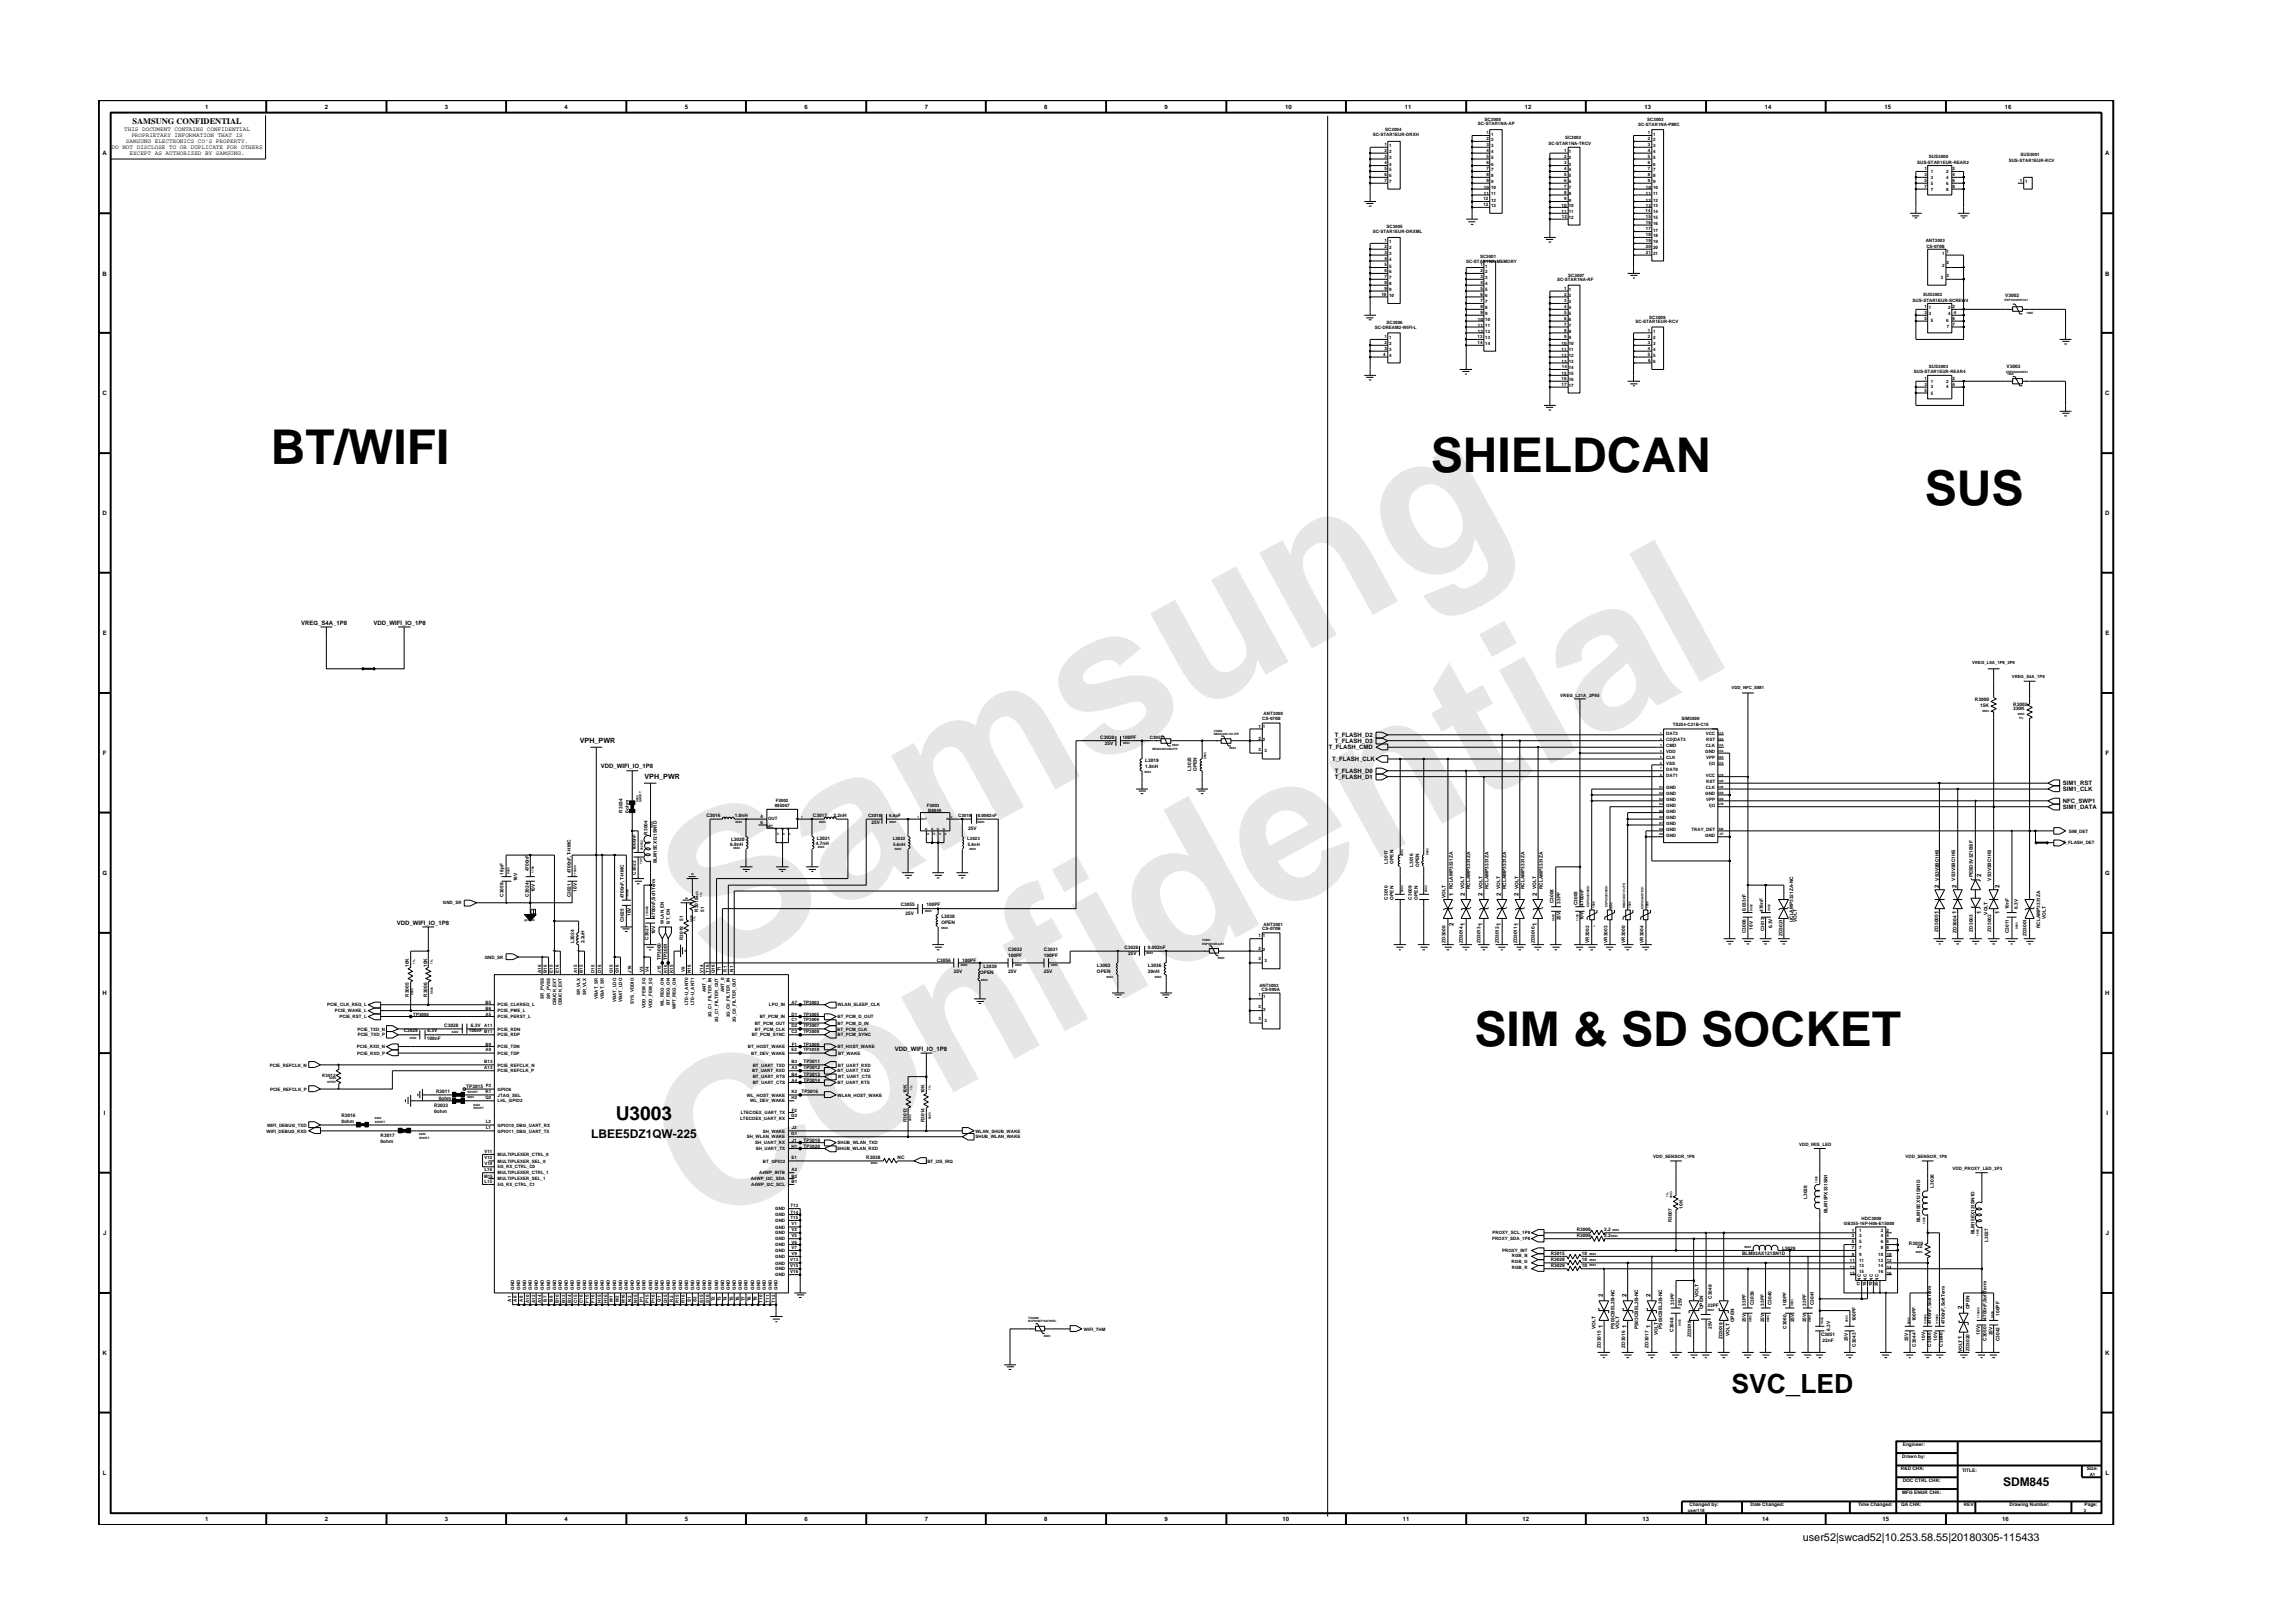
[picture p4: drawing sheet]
<svg xmlns="http://www.w3.org/2000/svg" width="297mm" height="210mm" viewBox="0 0 297 210" stroke-linecap="round" stroke-linejoin="round" font-family="sans-serif">
<defs><g id="words">
<g font-size="26.5" fill="#e6e6e6">
<text x="92.4" y="126.7" transform="rotate(-29 92.4 126.7)">Samsung</text>
<text x="91.1" y="159.4" transform="rotate(-29 91.1 159.4)">Confidential</text>
</g>
<g font-size="6.2">
<text x="35.1" y="60.1">BT/WIFI</text>
<text x="185.4" y="61.1">SHIELDCAN</text>
<text x="249.3" y="65.5">SUS</text>
<text x="191" y="135.6">SIM &amp; SD SOCKET</text>
</g>
<text font-size="3.4" x="224.3" y="180.5">SVC_LED</text>
<text font-size="2.5" x="79.8" y="145">U3003</text>
<g font-size="1.6">
<text x="76.6" y="147.4">LBEE5DZ1QW-225</text>
<text x="259.5" y="192.5">SDM845</text>
</g>
<text font-size="1.4" x="233.5" y="199.7">user52|swcad52|10.253.58.55|20180305-115433</text>
<text font-size="1.1" x="17.2" y="16.1">SAMSUNG CONFIDENTIAL</text>
<g font-size=".9">
<text x="75.1" y="96.3">VPH_PWR</text>
<text x="83.5" y="101">VPH_PWR</text>
</g>
<g font-size=".8">
<text x="16.1" y="17">THIS DOCUMENT CONTAINS CONFIDENTIAL</text>
<text x="17" y="17.8">PROPRIETARY INFORMATION THAT IS</text>
<text x="26.6" y="14.1">1</text>
<text x="42.1" y="14.1">2</text>
<text x="57.6" y="14.1">3</text>
<text x="73.1" y="14.1">4</text>
<text x="88.7" y="14.1">5</text>
<text x="104.2" y="14.1">6</text>
<text x="119.8" y="14.1">7</text>
<text x="135.3" y="14.1">8</text>
<text x="150.9" y="14.1">9</text>
<text x="166.5" y="14.1">10</text>
<text x="182" y="14.1">11</text>
<text x="197.5" y="14.1">12</text>
<text x="213" y="14.1">13</text>
<text x="228.6" y="14.1">14</text>
<text x="244.1" y="14.1">15</text>
<text x="259.7" y="14.1">16</text>
<text x="13.3" y="20.1">A</text>
<text x="14.5" y="19.3">DO NOT DISCLOSE TO OR DUPLICATE FOR OTHERS</text>
<text x="16.3" y="18.5">SAMSUNG ELECTRONICS CO’S PROPERTY.</text>
<text x="16.8" y="20.1">EXCEPT AS AUTHORIZED BY SAMSUNG.</text>
<text x="272.7" y="20.1">A</text>
<text x="13.3" y="35.7">B</text>
<text x="272.7" y="35.7">B</text>
<text x="13.3" y="51.2">C</text>
<text x="272.7" y="51.2">C</text>
<text x="13.3" y="66.8">D</text>
<text x="272.7" y="66.8">D</text>
<text x="13.3" y="82.3">E</text>
<text x="39" y="80.9">VREG_S4A_1P8</text>
<text x="48.4" y="80.9">VDD_WIFI_IO_1P8</text>
<text x="272.7" y="82.3">E</text>
<text x="172.9" y="95.5">T_FLASH_D2</text>
<text x="13.3" y="97.8">F</text>
<text x="77.8" y="99.5">VDD_WIFI_IO_1P8</text>
<text x="172.1" y="97.1">T_FLASH_CMD</text>
<text x="172.6" y="98.6">T_FLASH_CLK</text>
<text x="172.9" y="96.2">T_FLASH_D3</text>
<text x="172.9" y="100.9">T_FLASH_D1</text>
<text x="172.9" y="100.1">T_FLASH_D0</text>
<text x="267.2" y="101.7">SIM1_RST</text>
<text x="272.8" y="97.8">F</text>
<text x="267.2" y="102.5">SIM1_CLK</text>
<text x="267.2" y="104">NFC_SWP1</text>
<text x="267.2" y="104.8">SIM1_DATA</text>
<text x="13.3" y="113.3">G</text>
<text x="256.6" y="113.7" transform="rotate(-90 256.6 113.7)">2</text>
<text x="272.7" y="113.3">G</text>
<text x="51.4" y="119.8">VDD_WIFI_IO_1P8</text>
<text x="188.3" y="119.9" transform="rotate(-90 188.3 119.9)">2</text>
<text x="188.3" y="116" transform="rotate(-90 188.3 116)">1</text>
<text x="189.8" y="119.9" transform="rotate(-90 189.8 119.9)">1</text>
<text x="189.8" y="116" transform="rotate(-90 189.8 116)">2</text>
<text x="192.1" y="119.9" transform="rotate(-90 192.1 119.9)">1</text>
<text x="192.1" y="116" transform="rotate(-90 192.1 116)">2</text>
<text x="194.4" y="119.9" transform="rotate(-90 194.4 119.9)">1</text>
<text x="194.4" y="116" transform="rotate(-90 194.4 116)">2</text>
<text x="196.7" y="119.9" transform="rotate(-90 196.7 119.9)">1</text>
<text x="196.7" y="116" transform="rotate(-90 196.7 116)">2</text>
<text x="199.1" y="116" transform="rotate(-90 199.1 116)">2</text>
<text x="199.1" y="119.9" transform="rotate(-90 199.1 119.9)">1</text>
<text x="251.1" y="118.4" transform="rotate(-90 251.1 118.4)">1</text>
<text x="251.1" y="115.1" transform="rotate(-90 251.1 115.1)">2</text>
<text x="253.4" y="118.4" transform="rotate(-90 253.4 118.4)">1</text>
<text x="253.4" y="115.1" transform="rotate(-90 253.4 115.1)">2</text>
<text x="256.6" y="118.4" transform="rotate(-90 256.6 118.4)">1</text>
<text x="259" y="118.4" transform="rotate(-90 259 118.4)">1</text>
<text x="259" y="115.1" transform="rotate(-90 259 115.1)">2</text>
<text x="13.3" y="128.9">H</text>
<text x="272.7" y="128.9">H</text>
<text x="115.9" y="136.1">VDD_WIFI_IO_1P8</text>
<text x="13.5" y="144.4">I</text>
<text x="272.9" y="144.4">I</text>
<text x="13.4" y="160">J</text>
<text x="272.8" y="160">J</text>
<text x="207.6" y="172" transform="rotate(-90 207.6 172)">1</text>
<text x="207.6" y="168" transform="rotate(-90 207.6 168)">2</text>
<text x="210.7" y="172" transform="rotate(-90 210.7 172)">1</text>
<text x="210.7" y="168" transform="rotate(-90 210.7 168)">2</text>
<text x="213.8" y="172" transform="rotate(-90 213.8 172)">1</text>
<text x="213.8" y="168" transform="rotate(-90 213.8 168)">2</text>
<text x="254.2" y="173.5" transform="rotate(-90 254.2 173.5)">1</text>
<text x="254.2" y="169.6" transform="rotate(-90 254.2 169.6)">2</text>
<text x="13.3" y="175.5">K</text>
<text x="272.7" y="175.5">K</text>
<text x="13.3" y="191.1">L</text>
<text x="272.8" y="191.1">L</text>
<text x="26.6" y="197.1">1</text>
<text x="42.1" y="197.1">2</text>
<text x="57.6" y="197.1">3</text>
<text x="73.1" y="197.1">4</text>
<text x="88.7" y="197.1">5</text>
<text x="104.2" y="197.1">6</text>
<text x="119.8" y="197.1">7</text>
<text x="135.3" y="197.1">8</text>
<text x="150.9" y="197.1">9</text>
<text x="166.1" y="197.1">10</text>
<text x="181.7" y="197.1">11</text>
<text x="197.2" y="197.1">12</text>
<text x="212.8" y="197.1">13</text>
<text x="228.3" y="197.1">14</text>
<text x="243.9" y="197.1">15</text>
<text x="259.4" y="197.1">16</text>
</g>
<g font-size=".6">
<text x="177.8" y="17.6">SC-STAR1EUR-DRXH</text>
<text x="179.4" y="17">SC3004</text>
<text x="191.5" y="16.2">SC-STAR1NA-AP</text>
<text x="192.3" y="15.7">SC3000</text>
<text x="192.6" y="17.4">1</text>
<text x="193.2" y="17.6">1</text>
<text x="202.7" y="18">SC3002</text>
<text x="212.2" y="16.3">SC-STAR1NA-PMIC</text>
<text x="213.4" y="15.7">SC3003</text>
<text x="213.5" y="17.4">1</text>
<text x="214.2" y="17.6">1</text>
<text x="179.4" y="18.9">1</text>
<text x="179.4" y="19.7">2</text>
<text x="179.4" y="20.5">3</text>
<text x="179.4" y="21.3">4</text>
<text x="179.4" y="22">5</text>
<text x="179.4" y="22.8">6</text>
<text x="179.4" y="23.6">7</text>
<text x="179.9" y="19.1">1</text>
<text x="179.9" y="19.8">2</text>
<text x="179.9" y="20.6">3</text>
<text x="179.9" y="21.4">4</text>
<text x="179.9" y="22.2">5</text>
<text x="179.9" y="23">6</text>
<text x="179.9" y="23.7">7</text>
<text x="192.6" y="21.3">6</text>
<text x="192.6" y="22">7</text>
<text x="192.6" y="22.8">8</text>
<text x="192.6" y="23.6">9</text>
<text x="192.6" y="18.1">2</text>
<text x="192.6" y="18.9">3</text>
<text x="192.6" y="19.7">4</text>
<text x="192.6" y="20.5">5</text>
<text x="193.2" y="21.4">6</text>
<text x="193.2" y="22.2">7</text>
<text x="193.2" y="23">8</text>
<text x="193.2" y="23.7">9</text>
<text x="193.2" y="18.3">2</text>
<text x="193.2" y="19.1">3</text>
<text x="193.2" y="19.8">4</text>
<text x="193.2" y="20.6">5</text>
<text x="200.6" y="18.7">SC-STAR1NA-TRCV</text>
<text x="202.6" y="22">4</text>
<text x="202.6" y="22.8">5</text>
<text x="202.6" y="23.6">6</text>
<text x="202.6" y="19.7">1</text>
<text x="202.6" y="20.5">2</text>
<text x="202.6" y="21.3">3</text>
<text x="203.2" y="22.2">4</text>
<text x="203.2" y="23">5</text>
<text x="203.2" y="23.7">6</text>
<text x="203.2" y="19.8">1</text>
<text x="203.2" y="20.6">2</text>
<text x="203.2" y="21.4">3</text>
<text x="213.5" y="22">7</text>
<text x="213.5" y="22.8">8</text>
<text x="213.5" y="23.6">9</text>
<text x="213.5" y="18.1">2</text>
<text x="213.5" y="18.9">3</text>
<text x="213.5" y="19.7">4</text>
<text x="213.5" y="20.5">5</text>
<text x="213.5" y="21.3">6</text>
<text x="214.2" y="22.2">7</text>
<text x="214.2" y="23">8</text>
<text x="214.2" y="23.7">9</text>
<text x="214.2" y="18.3">2</text>
<text x="214.2" y="19.1">3</text>
<text x="214.2" y="19.8">4</text>
<text x="214.2" y="20.6">5</text>
<text x="214.2" y="21.4">6</text>
<text x="248.4" y="21.2">SUS-STAR1EUR-REAR2</text>
<text x="249.3" y="22">1</text>
<text x="249.3" y="22.8">3</text>
<text x="249.3" y="23.6">5</text>
<text x="249.9" y="20.4">SUS3000</text>
<text x="250.1" y="22.4">1</text>
<text x="250.1" y="23.1">3</text>
<text x="250.1" y="23.9">5</text>
<text x="252.1" y="22.4">2</text>
<text x="252.1" y="23.1">4</text>
<text x="252.1" y="23.9">6</text>
<text x="252.9" y="22">2</text>
<text x="252.9" y="22.8">4</text>
<text x="252.9" y="23.6">6</text>
<text x="260.2" y="21">SUS-STAR1EUR-RCV</text>
<text x="261.6" y="23.6">1</text>
<text x="261.7" y="20.3">SUS3001</text>
<text x="262.3" y="23.7">1</text>
<text x="179.6" y="29.6">SC3005</text>
<text x="192.2" y="25.9">12</text>
<text x="192.2" y="26.7">13</text>
<text x="192.2" y="25.3">11</text>
<text x="192.2" y="24.5">10 10</text>
<text x="193.2" y="25.3">11</text>
<text x="193.2" y="26.1">12</text>
<text x="193.2" y="26.9">13</text>
<text x="202.3" y="26.9">10 10</text>
<text x="202.3" y="27.6">11</text>
<text x="202.3" y="28.2">12</text>
<text x="202.6" y="24.3">7</text>
<text x="202.6" y="25.2">8</text>
<text x="202.6" y="25.9">9</text>
<text x="203.2" y="24.5">7</text>
<text x="203.2" y="25.3">8</text>
<text x="203.2" y="26.1">9</text>
<text x="203.2" y="27.6">11</text>
<text x="203.2" y="28.4">12</text>
<text x="213.2" y="27.5">14</text>
<text x="213.2" y="26.1">12 12</text>
<text x="213.2" y="28.2">15</text>
<text x="213.2" y="29.1">16</text>
<text x="213.2" y="29.8">17</text>
<text x="213.2" y="25.3">11 11</text>
<text x="213.2" y="26.9">13</text>
<text x="213.2" y="24.5">10</text>
<text x="214.2" y="26.9">13</text>
<text x="214.2" y="27.6">14</text>
<text x="214.2" y="28.4">15</text>
<text x="214.2" y="29.2">16</text>
<text x="214.2" y="30">17</text>
<text x="214.2" y="24.5">10</text>
<text x="249.3" y="24.3">7</text>
<text x="250.1" y="24.8">7</text>
<text x="252.1" y="24.8">8</text>
<text x="252.9" y="24.3">8</text>
<text x="177.8" y="30.2">SC-STAR1EUR-DRXML</text>
<text x="179.4" y="32.9">3</text>
<text x="179.4" y="33.7">4</text>
<text x="179.4" y="34.5">5</text>
<text x="179.4" y="35.2">6</text>
<text x="179.4" y="31.4">1</text>
<text x="179.4" y="32.1">2</text>
<text x="179.9" y="33">3</text>
<text x="179.9" y="33.8">4</text>
<text x="179.9" y="34.7">5</text>
<text x="179.9" y="35.4">6</text>
<text x="179.9" y="31.5">1</text>
<text x="179.9" y="32.3">2</text>
<text x="189.9" y="34.1">SC-STAR1NA-MEMORY</text>
<text x="191.7" y="33.5">SC3001</text>
<text x="191.8" y="35.2">2</text>
<text x="191.8" y="34.5">1</text>
<text x="192.4" y="35.4">2</text>
<text x="192.4" y="34.7">1</text>
<text x="203.1" y="35.8">SC3007</text>
<text x="213.2" y="31.4">19</text>
<text x="213.2" y="32.1">20</text>
<text x="213.2" y="32.9">21</text>
<text x="213.2" y="30.6">18</text>
<text x="214.2" y="31.5">19</text>
<text x="214.2" y="32.3">20</text>
<text x="214.2" y="33">21</text>
<text x="214.2" y="30.8">18</text>
<text x="249.5" y="31.4">ANT3003</text>
<text x="249.5" y="32.1">CS-070B</text>
<text x="251.6" y="33">1</text>
<text x="251.6" y="34.6">2</text>
<text x="252.2" y="32.7">1</text>
<text x="252.2" y="34.2">2</text>
<text x="252.2" y="35.8">3</text>
<text x="179" y="38.4">10</text>
<text x="179.4" y="36">7</text>
<text x="179.4" y="36.8">8</text>
<text x="179.4" y="37.5">9</text>
<text x="179.9" y="36.2">7</text>
<text x="179.9" y="36.9">8</text>
<text x="179.9" y="37.7">9</text>
<text x="179.9" y="38.5">10</text>
<text x="191.5" y="41.6">10 10</text>
<text x="191.8" y="36">3</text>
<text x="191.8" y="36.8">4</text>
<text x="191.8" y="37.5">5</text>
<text x="191.8" y="38.4">6</text>
<text x="191.8" y="39.1">7</text>
<text x="191.8" y="39.9">8</text>
<text x="191.8" y="40.7">9</text>
<text x="192.4" y="36.2">3</text>
<text x="192.4" y="36.9">4</text>
<text x="192.4" y="37.7">5</text>
<text x="192.4" y="38.5">6</text>
<text x="192.4" y="39.3">7</text>
<text x="192.4" y="40.1">8</text>
<text x="192.4" y="40.8">9</text>
<text x="201.7" y="36.4">SC-STAR1NA-RF</text>
<text x="202.6" y="41.4">6</text>
<text x="202.6" y="38.4">2</text>
<text x="202.6" y="39.1">3</text>
<text x="202.6" y="39.9">4</text>
<text x="202.6" y="40.7">5</text>
<text x="202.6" y="37.5">1</text>
<text x="203.2" y="41.6">6</text>
<text x="203.2" y="38.5">2</text>
<text x="203.2" y="39.3">3</text>
<text x="203.2" y="40.1">4</text>
<text x="203.2" y="40.8">5</text>
<text x="203.2" y="37.7">1</text>
<text x="211.9" y="41.9">SC-STAR1EUR-RCV</text>
<text x="213.7" y="41.3">SC3009</text>
<text x="247.8" y="39.1">SUS-STAR1EUR-SCREW4</text>
<text x="249.1" y="38.3">SUS3002</text>
<text x="249.3" y="39.9">1</text>
<text x="249.3" y="40.7">3</text>
<text x="249.3" y="41.4">5</text>
<text x="249.9" y="40.1">1</text>
<text x="249.9" y="40.8">3</text>
<text x="250.1" y="41.8">5</text>
<text x="251.4" y="36.1">3</text>
<text x="252.1" y="41.8">6</text>
<text x="252.3" y="40.8">4</text>
<text x="252.3" y="40.1">2</text>
<text x="252.9" y="39.9">2</text>
<text x="252.9" y="41.4">6</text>
<text x="253.1" y="40.7">4</text>
<text x="259.8" y="38.4">V3002</text>
<text x="178.1" y="42.6">SC-DREAM2-WIFI-L</text>
<text x="179.2" y="46.1">4</text>
<text x="179.4" y="43.8">1</text>
<text x="179.4" y="44.6">2</text>
<text x="179.4" y="45.3">3</text>
<text x="179.6" y="42">SC3006</text>
<text x="179.9" y="44">1</text>
<text x="179.9" y="44.7">2</text>
<text x="179.9" y="45.5">3</text>
<text x="179.9" y="46.3">4</text>
<text x="191.4" y="43.8">13</text>
<text x="191.4" y="44.6">14</text>
<text x="191.5" y="43.1">12</text>
<text x="191.5" y="42.4">11</text>
<text x="192.4" y="44">13</text>
<text x="192.4" y="44.7">14</text>
<text x="192.4" y="42.4">11</text>
<text x="192.4" y="43.1">12</text>
<text x="202.3" y="44.7">10 10</text>
<text x="202.3" y="47">13 13</text>
<text x="202.3" y="45.5">11</text>
<text x="202.3" y="46.3">12</text>
<text x="202.3" y="47.7">14</text>
<text x="202.6" y="42.2">7</text>
<text x="202.6" y="43">8</text>
<text x="202.6" y="43.8">9</text>
<text x="203.2" y="42.4">7</text>
<text x="203.2" y="43.1">8</text>
<text x="203.2" y="44">9</text>
<text x="203.2" y="47.9">14</text>
<text x="203.2" y="45.5">11</text>
<text x="203.2" y="46.3">12</text>
<text x="213.5" y="43">1</text>
<text x="213.5" y="43.8">2</text>
<text x="213.5" y="44.6">3</text>
<text x="213.5" y="45.3">4</text>
<text x="213.5" y="46.1">5</text>
<text x="213.5" y="46.9">6</text>
<text x="214.2" y="43.1">1</text>
<text x="214.2" y="44">2</text>
<text x="214.2" y="44.7">3</text>
<text x="214.2" y="45.5">4</text>
<text x="214.2" y="46.3">5</text>
<text x="214.2" y="47">6</text>
<text x="249.9" y="47.6">SUS3003</text>
<text x="252.2" y="42.5">7</text>
<text x="252.9" y="42.2">7</text>
<text x="259.9" y="47.7">V3003</text>
<text x="202.3" y="49.2">16</text>
<text x="202.3" y="50">17</text>
<text x="202.3" y="48.6">15</text>
<text x="203.2" y="48.6">15</text>
<text x="203.2" y="49.4">16</text>
<text x="203.2" y="50.2">17</text>
<text x="247.9" y="48.4">SUS-STAR1EUR-REAR4</text>
<text x="249.3" y="50">3</text>
<text x="249.3" y="50.7">5</text>
<text x="249.3" y="49.2">1</text>
<text x="250.1" y="50.3">3</text>
<text x="250.1" y="51.2">5</text>
<text x="250.1" y="49.6">1</text>
<text x="252.1" y="49.6">2</text>
<text x="252.1" y="50.3">4</text>
<text x="252.9" y="50">4</text>
<text x="252.9" y="49.2">2</text>
<text x="224.3" y="89.2">VDD_NFC_SIM1</text>
<text x="255.5" y="86.1">VREG_L9A_1P8_3P0</text>
<text x="260.6" y="87.9">VREG_S4A_1P8</text>
<text x="142.5" y="95.8">C3020</text>
<text x="145.4" y="95.8">100PF</text>
<text x="149" y="95.8">C3052</text>
<text x="163" y="94.3">1</text>
<text x="163" y="95.9">2</text>
<text x="163.5" y="93.2">CS-070B</text>
<text x="163.6" y="94.3">1</text>
<text x="163.6" y="96">2</text>
<text x="163.7" y="92.7">ANT3000</text>
<text x="202.1" y="90.3">VREG_L21A_2P95</text>
<text x="215.8" y="96">CD|DAT3</text>
<text x="215.8" y="95.2">DAT2</text>
<text x="216.7" y="94">TS254-C21B-C15</text>
<text x="217.8" y="93.2">SIM3000</text>
<text x="221" y="95.2">VCC</text>
<text x="221" y="96">RST</text>
<text x="255.8" y="90.8">R3000</text>
<text x="256.5" y="91.6">15K</text>
<text x="260.8" y="92">330K</text>
<text x="260.8" y="91.4">R3002</text>
<text x="143.1" y="96.5">25V</text>
<text x="148.4" y="99.5">1.8nH</text>
<text x="148.4" y="98.7">L3019</text>
<text x="154.3" y="99.9" transform="rotate(-90 154.3 99.9)">L3025</text>
<text x="155.1" y="99.9" transform="rotate(-90 155.1 99.9)">OPEN</text>
<text x="163" y="97.2">3</text>
<text x="163.8" y="97.5">3</text>
<text x="215.8" y="96.8">CMD</text>
<text x="215.8" y="97.6">VDD</text>
<text x="215.8" y="98.3">CLK</text>
<text x="215.8" y="99.1">VSS</text>
<text x="215.8" y="99.9">DAT0</text>
<text x="215.8" y="100.6">DAT1</text>
<text x="220.9" y="97.6">GND</text>
<text x="221" y="100.6">VCC</text>
<text x="221" y="96.8">CLK</text>
<text x="221" y="98.3">VPP</text>
<text x="221" y="101.5">RST</text>
<text x="221.4" y="99.1">I|O</text>
<text x="80.6" y="105.3" transform="rotate(-90 80.6 105.3)">R3034</text>
<text x="81.5" y="105.3" transform="rotate(-90 81.5 105.3)">0ohm</text>
<text x="91.5" y="105.9">C3016</text>
<text x="95.2" y="105.9">1.0nH</text>
<text x="98.5" y="106.7">6</text>
<text x="98.5" y="105.9">4</text>
<text x="99.3" y="107.2">NC</text>
<text x="99.5" y="106.3">OUT</text>
<text x="100.4" y="104.5">885067</text>
<text x="100.5" y="104">F3002</text>
<text x="105.3" y="105.9">C3017</text>
<text x="108" y="105.9">2.2nH</text>
<text x="112.4" y="105.9">C3018</text>
<text x="112.9" y="106.7">25V</text>
<text x="115.2" y="105.9">6.8pF</text>
<text x="120" y="104.5">F3003</text>
<text x="120.2" y="105.1">B8849</text>
<text x="124.1" y="105.9">C3019</text>
<text x="125.4" y="107.5">25V</text>
<text x="126.7" y="105.9">0.0082nF</text>
<text x="215.8" y="105.3">GND</text>
<text x="215.8" y="106.1">GND</text>
<text x="215.8" y="106.9">GND</text>
<text x="215.8" y="107.6">GND</text>
<text x="215.8" y="102.2">GND</text>
<text x="215.8" y="103">GND</text>
<text x="215.8" y="103.7">GND</text>
<text x="215.8" y="104.5">GND</text>
<text x="219.1" y="107.6">TRAY_DET</text>
<text x="220.9" y="103">GND</text>
<text x="221" y="102.2">CLK</text>
<text x="221" y="103.7">VPP</text>
<text x="221.4" y="104.5">I|O</text>
<text x="268" y="107.9">SIM_DET</text>
<text x="65.2" y="113.3" transform="rotate(-90 65.2 113.3)">18pF</text>
<text x="68.5" y="112.9" transform="rotate(-90 68.5 112.9)">4700nF</text>
<text x="73.9" y="113.1" transform="rotate(-90 73.9 113.1)">4700nF,T-HMC</text>
<text x="82.4" y="110.2" transform="rotate(-90 82.4 110.2)">1000nF</text>
<text x="82.4" y="113.3" transform="rotate(-90 82.4 113.3)">C3022</text>
<text x="83.9" y="108.1" transform="rotate(-90 83.9 108.1)">R3004</text>
<text x="85.1" y="111.8" transform="rotate(-90 85.1 111.8)">BLM15EX121SN1D</text>
<text x="94.6" y="109.6">6.8nH</text>
<text x="94.7" y="109">L3020</text>
<text x="105.7" y="109.4">4.7nH</text>
<text x="105.8" y="108.8">L3021</text>
<text x="115.6" y="108.8">L3022</text>
<text x="115.7" y="109.6">5.6nH</text>
<text x="125.3" y="108.8">L3023</text>
<text x="125.4" y="109.6">5.6nH</text>
<text x="179.8" y="111.9" transform="rotate(-90 179.8 111.9)">L3017</text>
<text x="180.5" y="111.9" transform="rotate(-90 180.5 111.9)">OPEN</text>
<text x="183.1" y="112.3" transform="rotate(-90 183.1 112.3)">L3016</text>
<text x="183.8" y="112.3" transform="rotate(-90 183.8 112.3)">OPEN</text>
<text x="215.8" y="108.4">GND</text>
<text x="220.9" y="108.4">GND</text>
<text x="255.6" y="113.7" transform="rotate(-90 255.6 113.7)">PESD3V3Z1BSF</text>
<text x="267.2" y="109.4">T_FLASH_DET</text>
<text x="57.4" y="117.2">GND_SR</text>
<text x="65.2" y="116.2" transform="rotate(-90 65.2 116.2)">C3059</text>
<text x="67" y="114.2" transform="rotate(-90 67 114.2)">16V</text>
<text x="68.5" y="116.2" transform="rotate(-90 68.5 116.2)">C3024</text>
<text x="69.3" y="115.6" transform="rotate(-90 69.3 115.6)">10V</text>
<text x="73.9" y="116.2" transform="rotate(-90 73.9 116.2)">C3021</text>
<text x="74.7" y="115.5" transform="rotate(-90 74.7 115.5)">10V</text>
<text x="80.8" y="119.5" transform="rotate(-90 80.8 119.5)">C3025</text>
<text x="80.8" y="116.4" transform="rotate(-90 80.8 116.4)">4700nF,T-HMC</text>
<text x="81.7" y="118.7" transform="rotate(-90 81.7 118.7)">10V</text>
<text x="84.9" y="118.9" transform="rotate(-90 84.9 118.9)">4700nF,SoftTerm</text>
<text x="86" y="119.7" transform="rotate(-90 86 119.7)">WLAN_EN</text>
<text x="86.8" y="119.7" transform="rotate(-90 86.8 119.7)">BT_EN</text>
<text x="88.5" y="119.3" transform="rotate(-90 88.5 119.3)">51</text>
<text x="90.5" y="118.1" transform="rotate(-90 90.5 118.1)">R3018</text>
<text x="91.2" y="118.1" transform="rotate(-90 91.2 118.1)">51</text>
<text x="116.7" y="117.4">C3055</text>
<text x="117.3" y="118.5">25V</text>
<text x="120" y="117.4">100PF</text>
<text x="121.9" y="119">L3038</text>
<text x="121.9" y="119.7">OPEN</text>
<text x="163.7" y="119.9">ANT3001</text>
<text x="179.8" y="116.5" transform="rotate(-90 179.8 116.5)">C3010</text>
<text x="180.5" y="116.5" transform="rotate(-90 180.5 116.5)">OPEN</text>
<text x="182.9" y="116.5" transform="rotate(-90 182.9 116.5)">C3009</text>
<text x="183.7" y="116.5" transform="rotate(-90 183.7 116.5)">OPEN</text>
<text x="187.3" y="116.3" transform="rotate(-90 187.3 116.3)">VOLT</text>
<text x="188.2" y="115.2" transform="rotate(-90 188.2 115.2)">RCLAMP3331ZA</text>
<text x="189.7" y="115.2" transform="rotate(-90 189.7 115.2)">VOLT</text>
<text x="190.4" y="115.2" transform="rotate(-90 190.4 115.2)">RCLAMP3331ZA</text>
<text x="192.1" y="115.2" transform="rotate(-90 192.1 115.2)">VOLT</text>
<text x="192.8" y="115.2" transform="rotate(-90 192.8 115.2)">RCLAMP3331ZA</text>
<text x="194.3" y="115.2" transform="rotate(-90 194.3 115.2)">VOLT</text>
<text x="195.1" y="115.2" transform="rotate(-90 195.1 115.2)">RCLAMP3331ZA</text>
<text x="196.7" y="115.2" transform="rotate(-90 196.7 115.2)">VOLT</text>
<text x="197.5" y="115.2" transform="rotate(-90 197.5 115.2)">RCLAMP3331ZA</text>
<text x="199" y="115.2" transform="rotate(-90 199 115.2)">VOLT</text>
<text x="199.8" y="115.2" transform="rotate(-90 199.8 115.2)">RCLAMP3331ZA</text>
<text x="201.2" y="117" transform="rotate(-90 201.2 117)">C3006</text>
<text x="202.2" y="119.2" transform="rotate(-90 202.2 119.2)">25V</text>
<text x="202.2" y="117.1" transform="rotate(-90 202.2 117.1)">33PF</text>
<text x="204.4" y="117.3" transform="rotate(-90 204.4 117.3)">C3005</text>
<text x="205.1" y="119.2" transform="rotate(-90 205.1 119.2)">10V</text>
<text x="205.1" y="117.3" transform="rotate(-90 205.1 117.3)">4700nF</text>
<text x="226.2" y="118.1" transform="rotate(-90 226.2 118.1)">0.033nF</text>
<text x="228.4" y="118.1" transform="rotate(-90 228.4 118.1)">470nF</text>
<text x="232.3" y="119.5" transform="rotate(-90 232.3 119.5)">UCLAMP3321ZA-NC</text>
<text x="232.8" y="119.4" transform="rotate(-90 232.8 119.4)">VOLT</text>
<text x="251.1" y="114.1" transform="rotate(-90 251.1 114.1)">VS3V3BC1HS</text>
<text x="253.3" y="114.1" transform="rotate(-90 253.3 114.1)">VS3V3BC1HS</text>
<text x="257.4" y="118.5" transform="rotate(-90 257.4 118.5)">VOLT</text>
<text x="258" y="114.1" transform="rotate(-90 258 114.1)">VS3V3BC1HS</text>
<text x="260.2" y="117.8" transform="rotate(-90 260.2 117.8)">10nF</text>
<text x="261.4" y="117.7" transform="rotate(-90 261.4 117.7)">6.3V</text>
<text x="265" y="119.1" transform="rotate(-90 265 119.1)">VOLT</text>
<text x="52.9" y="125.3" transform="rotate(-90 52.9 125.3)">10K</text>
<text x="55.3" y="125.3" transform="rotate(-90 55.3 125.3)">10K</text>
<text x="62.8" y="124.2">GND_SR</text>
<text x="74.4" y="122.2" transform="rotate(-90 74.4 122.2)">L3024</text>
<text x="75.7" y="122.2" transform="rotate(-90 75.7 122.2)">2.2uH</text>
<text x="81.8" y="126" transform="rotate(-90 81.8 126)">J16</text>
<text x="83.3" y="125.9" transform="rotate(-90 83.3 125.9)">V3</text>
<text x="84" y="121.7" transform="rotate(-90 84 121.7)">C3027</text>
<text x="84.1" y="125.9" transform="rotate(-90 84.1 125.9)">V4</text>
<text x="84.9" y="121" transform="rotate(-90 84.9 121)">10V</text>
<text x="85.6" y="126" transform="rotate(-90 85.6 126)">J15</text>
<text x="85.6" y="124.3" transform="rotate(-90 85.6 124.3)">TP3000</text>
<text x="86.4" y="124.3" transform="rotate(-90 86.4 124.3)">TP3001</text>
<text x="88.5" y="121.8" transform="rotate(-90 88.5 121.8)">R3019</text>
<text x="88.7" y="125.9" transform="rotate(-90 88.7 125.9)">V8</text>
<text x="93.4" y="125.8" transform="rotate(-90 93.4 125.8)">T1</text>
<text x="94.1" y="125.9" transform="rotate(-90 94.1 125.9)">R1</text>
<text x="95" y="125.9" transform="rotate(-90 95 125.9)">N1</text>
<text x="121.4" y="124.6">C3056</text>
<text x="124.7" y="124.6">100PF</text>
<text x="127.4" y="125.4">L3039</text>
<text x="130.6" y="123.2">C3032</text>
<text x="130.6" y="124">100PF</text>
<text x="135.2" y="124">100PF</text>
<text x="135.2" y="123.2">C3031</text>
<text x="142.1" y="125.3">L3003</text>
<text x="145.7" y="123">C3026</text>
<text x="146.2" y="123.7">25V</text>
<text x="148.7" y="123">0.002nF</text>
<text x="148.7" y="125.3">L3036</text>
<text x="163" y="121.4">1 1</text>
<text x="163" y="123">2</text>
<text x="163" y="124.4">3</text>
<text x="163.5" y="120.4">CS-070B</text>
<text x="163.6" y="123.2">2</text>
<text x="163.8" y="124.7">3</text>
<text x="187.3" y="122.1" transform="rotate(-90 187.3 122.1)">ZD3000</text>
<text x="189.5" y="122.2" transform="rotate(-90 189.5 122.2)">ZD3014</text>
<text x="191.8" y="122.2" transform="rotate(-90 191.8 122.2)">ZD3013</text>
<text x="194.2" y="122.2" transform="rotate(-90 194.2 122.2)">ZD3012</text>
<text x="196.5" y="122.2" transform="rotate(-90 196.5 122.2)">ZD3011</text>
<text x="198.8" y="122.2" transform="rotate(-90 198.8 122.2)">ZD3010</text>
<text x="205.9" y="122.2" transform="rotate(-90 205.9 122.2)">VR3002</text>
<text x="206.9" y="120.1" transform="rotate(-90 206.9 120.1)">*</text>
<text x="208.3" y="122.2" transform="rotate(-90 208.3 122.2)">VR3003</text>
<text x="210.5" y="122.2" transform="rotate(-90 210.5 122.2)">VR3000</text>
<text x="212.9" y="122.2" transform="rotate(-90 212.9 122.2)">VR3004</text>
<text x="226.2" y="120.9" transform="rotate(-90 226.2 120.9)">C3008</text>
<text x="227" y="120.4" transform="rotate(-90 227 120.4)">16V</text>
<text x="228.5" y="120.6" transform="rotate(-90 228.5 120.6)">C3013</text>
<text x="229.6" y="120.3" transform="rotate(-90 229.6 120.3)">6.3V</text>
<text x="230.9" y="121.3" transform="rotate(-90 230.9 121.3)">ZD3021</text>
<text x="251.1" y="120.7" transform="rotate(-90 251.1 120.7)">ZD3005</text>
<text x="253.4" y="120.8" transform="rotate(-90 253.4 120.8)">ZD3004</text>
<text x="255.6" y="120.7" transform="rotate(-90 255.6 120.7)">ZD3003</text>
<text x="258" y="120.7" transform="rotate(-90 258 120.7)">ZD3002</text>
<text x="260.2" y="120.9" transform="rotate(-90 260.2 120.9)">C3011</text>
<text x="262.5" y="121.3" transform="rotate(-90 262.5 121.3)">ZD3001</text>
<text x="264.3" y="120.3" transform="rotate(-90 264.3 120.3)">RCLAMP3331ZA</text>
<text x="42.4" y="130.4">PCIE_CLK_REQ_L</text>
<text x="43.4" y="131.1">PCIE_WAKE_L</text>
<text x="44" y="131.9">PCIE_RST_L</text>
<text x="52.9" y="129.1" transform="rotate(-90 52.9 129.1)">R3005</text>
<text x="53.5" y="131.6">TP3004</text>
<text x="55.3" y="129.1" transform="rotate(-90 55.3 129.1)">R3006</text>
<text x="62.9" y="130">B5</text>
<text x="62.9" y="130.8">B6</text>
<text x="62.9" y="131.6">A5</text>
<text x="64.5" y="131.1">PCIE_PME_L</text>
<text x="64.5" y="130.4">PCIE_CLKREQ_L</text>
<text x="64.5" y="131.9">PCIE_PERST_L</text>
<text x="70.1" y="126" transform="rotate(-90 70.1 126)">A16</text>
<text x="70.4" y="129.4" transform="rotate(-90 70.4 129.4)">SR_PVSS</text>
<text x="70.9" y="126" transform="rotate(-90 70.9 126)">B16</text>
<text x="71.3" y="129.4" transform="rotate(-90 71.3 129.4)">SR_PVSS</text>
<text x="71.6" y="126" transform="rotate(-90 71.6 126)">E15</text>
<text x="72" y="130.2" transform="rotate(-90 72 130.2)">CBUCK_EXT</text>
<text x="72.4" y="126" transform="rotate(-90 72.4 126)">E16</text>
<text x="72.8" y="130.2" transform="rotate(-90 72.8 130.2)">CBUCK_EXT</text>
<text x="74.7" y="126" transform="rotate(-90 74.7 126)">A15</text>
<text x="75.2" y="129" transform="rotate(-90 75.2 129)">SR_VLX</text>
<text x="75.5" y="126" transform="rotate(-90 75.5 126)">B15</text>
<text x="75.9" y="129" transform="rotate(-90 75.9 129)">SR_VLX</text>
<text x="77" y="126" transform="rotate(-90 77 126)">D15</text>
<text x="77.5" y="129.4" transform="rotate(-90 77.5 129.4)">VBAT_SR</text>
<text x="77.9" y="126" transform="rotate(-90 77.9 126)">D16</text>
<text x="78.2" y="129.4" transform="rotate(-90 78.2 129.4)">VBAT_SR</text>
<text x="79.4" y="126.1" transform="rotate(-90 79.4 126.1)">G15</text>
<text x="79.8" y="129.8" transform="rotate(-90 79.8 129.8)">VBAT_LDO</text>
<text x="80.2" y="126.1" transform="rotate(-90 80.2 126.1)">G16</text>
<text x="80.6" y="129.8" transform="rotate(-90 80.6 129.8)">VBAT_LDO</text>
<text x="82.1" y="130" transform="rotate(-90 82.1 130)">SYS_VDDIO</text>
<text x="83.6" y="130.6" transform="rotate(-90 83.6 130.6)">VDD_FEM_5G</text>
<text x="84.5" y="130.6" transform="rotate(-90 84.5 130.6)">VDD_FEM_5G</text>
<text x="86" y="130.4" transform="rotate(-90 86 130.4)">WL_REG_ON</text>
<text x="86.4" y="126" transform="rotate(-90 86.4 126)">K16</text>
<text x="86.8" y="130.2" transform="rotate(-90 86.8 130.2)">BT_REG_ON</text>
<text x="87.2" y="126" transform="rotate(-90 87.2 126)">K15</text>
<text x="87.5" y="130.8" transform="rotate(-90 87.5 130.8)">WPT_REG_ON</text>
<text x="89.1" y="130.2" transform="rotate(-90 89.1 130.2)">LTE-U_ANT0</text>
<text x="89.5" y="126" transform="rotate(-90 89.5 126)">N16</text>
<text x="89.9" y="130.2" transform="rotate(-90 89.9 130.2)">LTE-U_ANT1</text>
<text x="91.1" y="126" transform="rotate(-90 91.1 126)">V14</text>
<text x="91.4" y="128.5" transform="rotate(-90 91.4 128.5)">ANT_1</text>
<text x="91.8" y="126" transform="rotate(-90 91.8 126)">T16</text>
<text x="92.2" y="131.8" transform="rotate(-90 92.2 131.8)">2G_C1_FILTER_IN</text>
<text x="92.6" y="126.1" transform="rotate(-90 92.6 126.1)">Q16</text>
<text x="93.8" y="128.5" transform="rotate(-90 93.8 128.5)">ANT_0</text>
<text x="94.6" y="131.8" transform="rotate(-90 94.6 131.8)">2G_C0_FILTER_IN</text>
<text x="98.4" y="131.9">BT_PCM_IN</text>
<text x="99.6" y="130.4">LPO_IN</text>
<text x="102.5" y="131.6">D1</text>
<text x="102.5" y="130">A7</text>
<text x="104.1" y="131.6">TP3005</text>
<text x="104.1" y="130">TP3003</text>
<text x="108.5" y="131.9">BT_PCM_D_OUT</text>
<text x="108.5" y="130.4">WLAN_SLEEP_CLK</text>
<text x="123.6" y="126.1">25V</text>
<text x="127" y="126.1">OPEN</text>
<text x="130.6" y="126.1">25V</text>
<text x="135.2" y="126.1">25V</text>
<text x="142.1" y="126.1">OPEN</text>
<text x="148.7" y="126.1">39nH</text>
<text x="163" y="129.1">1</text>
<text x="163" y="130.6">2</text>
<text x="163.1" y="127.9">ANT3002</text>
<text x="163.4" y="128.4">CS-090A</text>
<text x="163.6" y="129.3">1</text>
<text x="163.6" y="130.9">2</text>
<text x="46.2" y="135.8">PCIE_RXD_N</text>
<text x="46.3" y="136.6">PCIE_RXD_P</text>
<text x="46.3" y="133.5">PCIE_TXD_N</text>
<text x="46.3" y="134.3">PCIE_TXD_P</text>
<text x="52.3" y="133.7">C3029</text>
<text x="55.3" y="134.7">100nF</text>
<text x="55.4" y="133.7">6.3V</text>
<text x="57.5" y="133">C3028</text>
<text x="60.7" y="133.7">100nF B11</text>
<text x="61" y="133">6.3V</text>
<text x="62.7" y="137.7">B13</text>
<text x="62.7" y="133.1">A11</text>
<text x="62.9" y="135.5">B9</text>
<text x="62.9" y="136.2">A9</text>
<text x="64.5" y="135.8">PCIE_TDN</text>
<text x="64.5" y="136.6">PCIE_TDP</text>
<text x="64.5" y="134.3">PCIE_RDP</text>
<text x="64.5" y="133.5">PCIE_RDN</text>
<text x="93" y="132.5" transform="rotate(-90 93 132.5)">2G_C1_FILTER_OUT</text>
<text x="95.3" y="132.5" transform="rotate(-90 95.3 132.5)">2G_C0_FILTER_OUT</text>
<text x="96.9" y="135.8">BT_HOST_WAKE</text>
<text x="97.3" y="136.6">BT_DEV_WAKE</text>
<text x="97.4" y="134.3">BT_PCM_SYNC</text>
<text x="97.8" y="132.7">BT_PCM_OUT</text>
<text x="97.8" y="133.5">BT_PCM_CLK</text>
<text x="102.5" y="132.3">C1</text>
<text x="102.5" y="133.1">D2</text>
<text x="102.5" y="133.8">C2</text>
<text x="102.5" y="137.7">B3</text>
<text x="102.5" y="136.2">E2</text>
<text x="102.6" y="135.5">F1</text>
<text x="104.1" y="137.8">TP3011</text>
<text x="104.1" y="136.2">TP3010</text>
<text x="104.1" y="135.5">TP3009</text>
<text x="104.1" y="133.1">TP3007</text>
<text x="104.1" y="133.8">TP3008</text>
<text x="104.1" y="132.3">TP3006</text>
<text x="108.5" y="133.5">BT_PCM_CLK</text>
<text x="108.5" y="135.8">BT_HOST_WAKE</text>
<text x="108.5" y="132.7">BT_PCM_D_IN</text>
<text x="108.5" y="134.3">BT_PCM_SYNC</text>
<text x="108.6" y="136.6">BT_WAKE</text>
<text x="163" y="132.1">3</text>
<text x="163.8" y="132.4">3</text>
<text x="34.9" y="138.2">PCIE_REFCLK_N</text>
<text x="35" y="141.3">PCIE_REFCLK_P</text>
<text x="41.7" y="139.5">R3012</text>
<text x="56.2" y="143.4">R3033</text>
<text x="56.5" y="141.6">R3011</text>
<text x="56.8" y="142.4">0ohm</text>
<text x="60.4" y="140.9">TP3015 P2</text>
<text x="62.7" y="138.5">A13</text>
<text x="62.9" y="142.4">Q2</text>
<text x="62.9" y="141.6">K1</text>
<text x="64.5" y="141.3">GPIO6</text>
<text x="64.5" y="138.9">PCIE_REFCLK_P</text>
<text x="64.5" y="142.1">JTAG_SEL</text>
<text x="64.5" y="138.2">PCIE_REFCLK_N</text>
<text x="64.5" y="142.8">LHL_GPIO2</text>
<text x="96.8" y="142.1">WL_HOST_WAKE</text>
<text x="97.2" y="142.8">WL_DEV_WAKE</text>
<text x="97.4" y="138.9">BT_UART_RXD</text>
<text x="97.5" y="138.2">BT_UART_TXD</text>
<text x="97.5" y="139.7">BT_UART_RTS</text>
<text x="97.5" y="140.4">BT_UART_CTS</text>
<text x="102.5" y="141.6">K2</text>
<text x="102.5" y="142.4">H2</text>
<text x="102.5" y="139.3">B4</text>
<text x="102.5" y="138.5">A3</text>
<text x="102.5" y="140.1">A4</text>
<text x="103.8" y="141.6">TP3016</text>
<text x="104.1" y="140.1">TP3014</text>
<text x="104.1" y="138.5">TP3012</text>
<text x="104.1" y="139.4">TP3013</text>
<text x="108.5" y="142.1">WLAN_HOST_WAKE</text>
<text x="108.5" y="138.9">BT_UART_TXD</text>
<text x="108.5" y="140.4">BT_UART_RTS</text>
<text x="108.5" y="138.2">BT_UART_RXD</text>
<text x="108.6" y="139.7">BT_UART_CTS</text>
<text x="117.5" y="141.6" transform="rotate(-90 117.5 141.6)">10K</text>
<text x="119.7" y="141.6" transform="rotate(-90 119.7 141.6)">10K</text>
<text x="34.5" y="146.7">WIFI_DEBUG_RXD</text>
<text x="34.6" y="146">WIFI_DEBUG_TXD</text>
<text x="44.2" y="145.5">0ohm</text>
<text x="44.2" y="144.7">R3016</text>
<text x="49.3" y="147.3">R3017</text>
<text x="49.3" y="148">0ohm</text>
<text x="56.2" y="144.1">0ohm</text>
<text x="62.8" y="149.4">V11</text>
<text x="62.9" y="146.3">L1</text>
<text x="62.9" y="145.5">L2</text>
<text x="64.5" y="146.7">GPIO11_DBG_UART_TX</text>
<text x="64.5" y="146">GPIO10_DBG_UART_RX</text>
<text x="64.5" y="149.8">MULTIPLEXER_CTRL_0</text>
<text x="95.9" y="145.1">LTECOEX_UART_RX</text>
<text x="96" y="144.3">LTECOEX_UART_TX</text>
<text x="96.7" y="147.5">SH_WLAN_WAKE</text>
<text x="97.8" y="148.2">SH_UART_RX</text>
<text x="97.9" y="149">SH_UART_TX</text>
<text x="98.8" y="146.7">SH_WAKE</text>
<text x="102.5" y="147.1">G1</text>
<text x="102.5" y="144.8">G2</text>
<text x="102.5" y="148.7">H1</text>
<text x="102.6" y="144">F2</text>
<text x="102.6" y="146.3">J2</text>
<text x="102.6" y="147.9">J1</text>
<text x="104.1" y="148.7">TP3020</text>
<text x="104.1" y="147.9">TP3019</text>
<text x="108.5" y="149">SHUB_WLAN_RXD</text>
<text x="108.5" y="148.2">SHUB_WLAN_TXD</text>
<text x="117.5" y="145.4" transform="rotate(-90 117.5 145.4)">R3013</text>
<text x="119.7" y="145.4" transform="rotate(-90 119.7 145.4)">R3014</text>
<text x="126.4" y="146.7">WLAN_SHUB_WAKE</text>
<text x="126.4" y="147.5">SHUB_WLAN_WAKE</text>
<text x="233.1" y="148.4">VDD_IRIS_LED</text>
<text x="62.7" y="152.6">M15</text>
<text x="62.8" y="150.9">V10</text>
<text x="62.8" y="150.2">V12</text>
<text x="62.8" y="153.3">L15</text>
<text x="62.8" y="151.7">L16</text>
<text x="64.5" y="152.9">MULTIPLEXER_SEL_1</text>
<text x="64.5" y="153.7">5G_RX_CTRL_C1</text>
<text x="64.5" y="152.1">MULTIPLEXER_CTRL_1</text>
<text x="64.5" y="151.4">5G_RX_CTRL_C0</text>
<text x="64.5" y="150.6">MULTIPLEXER_SEL_0</text>
<text x="97.2" y="152.9">A4WP_I2C_SDA</text>
<text x="97.3" y="153.7">A4WP_I2C_SCL</text>
<text x="98.3" y="152.1">A4WP_INTB</text>
<text x="98.8" y="150.6">BT_GPIO2</text>
<text x="102.5" y="153.3">B1</text>
<text x="102.5" y="152.6">B2</text>
<text x="102.5" y="151.7">A2</text>
<text x="102.5" y="150.2">E1</text>
<text x="112.2" y="150.1">R3038</text>
<text x="116.3" y="150.1">NC</text>
<text x="120.1" y="150.6">BT_I2S_IRQ</text>
<text x="214.2" y="150">VDD_SENSOR_1P8</text>
<text x="234.1" y="155.3" transform="rotate(-90 234.1 155.3)">L3028</text>
<text x="246.9" y="150">VDD_SENSOR_1P8</text>
<text x="250.5" y="153.9" transform="rotate(-90 250.5 153.9)">L3026</text>
<text x="252.9" y="151.5">VDD_PROXY_LED_3P3</text>
<text x="100.4" y="156.8">GND</text>
<text x="100.4" y="157.6">GND</text>
<text x="100.4" y="158.3">GND</text>
<text x="100.4" y="160.7">GND</text>
<text x="100.4" y="161.4">GND</text>
<text x="100.4" y="159.2">GND</text>
<text x="100.4" y="159.9">GND</text>
<text x="102.4" y="156.4">T13</text>
<text x="102.4" y="157.2">T14</text>
<text x="102.4" y="158">T15</text>
<text x="102.5" y="160.3">V5</text>
<text x="102.5" y="161.1">V6</text>
<text x="102.5" y="161.9">V7</text>
<text x="102.5" y="159.5">V2</text>
<text x="102.5" y="158.7">V1</text>
<text x="193.3" y="160.7">PROXY_SDA_1P8</text>
<text x="193.3" y="159.9">PROXY_SCL_1P8</text>
<text x="204.2" y="160.3">R3009</text>
<text x="204.2" y="159.5">R3008</text>
<text x="207.8" y="160.3">2.2</text>
<text x="207.8" y="159.5">2.2</text>
<text x="216.6" y="158.4" transform="rotate(-90 216.6 158.4)">R3007</text>
<text x="218" y="156.6" transform="rotate(-90 218 156.6)">10K</text>
<text x="230.8" y="161.9">L3029</text>
<text x="236.7" y="157.2" transform="rotate(-90 236.7 157.2)">BLM15PX331SN1</text>
<text x="238.9" y="158.7">GB355-16P-H06-E15000</text>
<text x="239.9" y="160.3">3</text>
<text x="239.9" y="161.1">5</text>
<text x="239.9" y="161.8">7</text>
<text x="239.9" y="159.5">1</text>
<text x="240.8" y="160.3">3</text>
<text x="240.8" y="161.1">5</text>
<text x="240.8" y="161.8">7</text>
<text x="240.8" y="159.5">1</text>
<text x="241.2" y="158.1">HDC3000</text>
<text x="243.6" y="161.8">8</text>
<text x="243.6" y="159.5">2</text>
<text x="243.6" y="160.3">4</text>
<text x="243.6" y="161.1">6</text>
<text x="244.4" y="159.5">2</text>
<text x="244.4" y="160.3">4</text>
<text x="244.4" y="161.1">6</text>
<text x="244.4" y="161.8">8</text>
<text x="247.3" y="161.2">R3010</text>
<text x="248.4" y="161.7">22</text>
<text x="248.8" y="158.4" transform="rotate(-90 248.8 158.4)">BLM15EX121SN1D</text>
<text x="255.8" y="159.9" transform="rotate(-90 255.8 159.9)">BLM15EX121SN1D</text>
<text x="257.6" y="160.9" transform="rotate(-90 257.6 160.9)">L3027</text>
<text x="66.6" y="167.1" transform="rotate(-90 66.6 167.1)">GND</text>
<text x="67.4" y="167.1" transform="rotate(-90 67.4 167.1)">GND</text>
<text x="68.1" y="167.1" transform="rotate(-90 68.1 167.1)">GND</text>
<text x="68.9" y="167.1" transform="rotate(-90 68.9 167.1)">GND</text>
<text x="69.7" y="167.1" transform="rotate(-90 69.7 167.1)">GND</text>
<text x="70.4" y="167.1" transform="rotate(-90 70.4 167.1)">GND</text>
<text x="71.3" y="167.1" transform="rotate(-90 71.3 167.1)">GND</text>
<text x="72" y="167.1" transform="rotate(-90 72 167.1)">GND</text>
<text x="72.8" y="167.1" transform="rotate(-90 72.8 167.1)">GND</text>
<text x="73.6" y="167.1" transform="rotate(-90 73.6 167.1)">GND</text>
<text x="74.3" y="167.1" transform="rotate(-90 74.3 167.1)">GND</text>
<text x="75.2" y="167.1" transform="rotate(-90 75.2 167.1)">GND</text>
<text x="75.9" y="167.1" transform="rotate(-90 75.9 167.1)">GND</text>
<text x="76.7" y="167.1" transform="rotate(-90 76.7 167.1)">GND</text>
<text x="77.5" y="167.1" transform="rotate(-90 77.5 167.1)">GND</text>
<text x="78.2" y="167.1" transform="rotate(-90 78.2 167.1)">GND</text>
<text x="79" y="167.1" transform="rotate(-90 79 167.1)">GND</text>
<text x="79.8" y="167.1" transform="rotate(-90 79.8 167.1)">GND</text>
<text x="80.6" y="167.1" transform="rotate(-90 80.6 167.1)">GND</text>
<text x="81.4" y="167.1" transform="rotate(-90 81.4 167.1)">GND</text>
<text x="82.1" y="167.1" transform="rotate(-90 82.1 167.1)">GND</text>
<text x="82.9" y="167.1" transform="rotate(-90 82.9 167.1)">GND</text>
<text x="83.6" y="167.1" transform="rotate(-90 83.6 167.1)">GND</text>
<text x="84.5" y="167.1" transform="rotate(-90 84.5 167.1)">GND</text>
<text x="85.2" y="167.1" transform="rotate(-90 85.2 167.1)">GND</text>
<text x="86" y="167.1" transform="rotate(-90 86 167.1)">GND</text>
<text x="86.8" y="167.1" transform="rotate(-90 86.8 167.1)">GND</text>
<text x="87.5" y="167.1" transform="rotate(-90 87.5 167.1)">GND</text>
<text x="88.4" y="167.1" transform="rotate(-90 88.4 167.1)">GND</text>
<text x="89.1" y="167.1" transform="rotate(-90 89.1 167.1)">GND</text>
<text x="89.9" y="167.1" transform="rotate(-90 89.9 167.1)">GND</text>
<text x="90.7" y="167.1" transform="rotate(-90 90.7 167.1)">GND</text>
<text x="91.4" y="167.1" transform="rotate(-90 91.4 167.1)">GND</text>
<text x="92.2" y="167.1" transform="rotate(-90 92.2 167.1)">GND</text>
<text x="93" y="167.1" transform="rotate(-90 93 167.1)">GND</text>
<text x="93.8" y="167.1" transform="rotate(-90 93.8 167.1)">GND</text>
<text x="94.6" y="167.1" transform="rotate(-90 94.6 167.1)">GND</text>
<text x="95.3" y="167.1" transform="rotate(-90 95.3 167.1)">GND</text>
<text x="96.1" y="167.1" transform="rotate(-90 96.1 167.1)">GND</text>
<text x="96.8" y="167.1" transform="rotate(-90 96.8 167.1)">GND</text>
<text x="97.7" y="167.1" transform="rotate(-90 97.7 167.1)">GND</text>
<text x="98.5" y="167.1" transform="rotate(-90 98.5 167.1)">GND</text>
<text x="99.2" y="167.1" transform="rotate(-90 99.2 167.1)">GND</text>
<text x="100" y="167.1" transform="rotate(-90 100 167.1)">GND</text>
<text x="100.4" y="163.8">GND</text>
<text x="100.4" y="162.2">GND</text>
<text x="100.4" y="163">GND</text>
<text x="100.4" y="164.6">GND</text>
<text x="100.4" y="165.3">GND</text>
<text x="100.7" y="167.1" transform="rotate(-90 100.7 167.1)">GND</text>
<text x="102.4" y="163.4">V13</text>
<text x="102.4" y="164.2">V15</text>
<text x="102.4" y="164.9">V16</text>
<text x="102.5" y="162.6">V9</text>
<text x="194.6" y="162.2">PROXY_INT</text>
<text x="195.8" y="163.6">RGB_G</text>
<text x="195.9" y="162.8">RGB_B</text>
<text x="195.9" y="164.4">RGB_R</text>
<text x="200.9" y="162.6">R3015</text>
<text x="200.9" y="163.4">R3028</text>
<text x="200.9" y="164.2">R3029</text>
<text x="204.9" y="162.6">10</text>
<text x="204.9" y="163.4">10</text>
<text x="204.9" y="164.2">10</text>
<text x="225.7" y="162.6">BLM03AX121SN1D</text>
<text x="239.6" y="165.1">15</text>
<text x="239.6" y="164.4">13</text>
<text x="239.6" y="163.4">11</text>
<text x="239.9" y="162.7">9</text>
<text x="240.8" y="162.7">9</text>
<text x="240.8" y="165">15</text>
<text x="240.8" y="163.4">11</text>
<text x="240.8" y="164.2">13</text>
<text x="241" y="166.7" transform="rotate(-90 241 166.7)">17</text>
<text x="241.1" y="165.9" transform="rotate(-90 241.1 165.9)">NC</text>
<text x="241.8" y="166.7" transform="rotate(-90 241.8 166.7)">18</text>
<text x="241.8" y="165.9" transform="rotate(-90 241.8 165.9)">NC</text>
<text x="242.5" y="166.7" transform="rotate(-90 242.5 166.7)">19</text>
<text x="242.6" y="165.9" transform="rotate(-90 242.6 165.9)">NC</text>
<text x="243.3" y="166.7" transform="rotate(-90 243.3 166.7)">20</text>
<text x="243.3" y="165">16</text>
<text x="243.3" y="164.2">14</text>
<text x="243.3" y="162.7">10</text>
<text x="243.3" y="163.4">12</text>
<text x="243.4" y="165.9" transform="rotate(-90 243.4 165.9)">NC</text>
<text x="244.4" y="165.1">16</text>
<text x="244.4" y="162.7">10</text>
<text x="244.4" y="164.4">14</text>
<text x="244.4" y="163.4">12</text>
<text x="66.2" y="168.6" transform="rotate(-90 66.2 168.6)">A1</text>
<text x="67" y="168.6" transform="rotate(-90 67 168.6)">A6</text>
<text x="67.7" y="168.6" transform="rotate(-90 67.7 168.6)">A8</text>
<text x="68.6" y="168.8" transform="rotate(-90 68.6 168.8)">A10</text>
<text x="69.3" y="168.8" transform="rotate(-90 69.3 168.8)">A12</text>
<text x="70.1" y="168.8" transform="rotate(-90 70.1 168.8)">A14</text>
<text x="70.9" y="168.6" transform="rotate(-90 70.9 168.6)">B7</text>
<text x="71.6" y="168.6" transform="rotate(-90 71.6 168.6)">B8</text>
<text x="72.4" y="168.8" transform="rotate(-90 72.4 168.8)">B10</text>
<text x="73.2" y="168.8" transform="rotate(-90 73.2 168.8)">B12</text>
<text x="74" y="168.8" transform="rotate(-90 74 168.8)">B14</text>
<text x="74.7" y="168.8" transform="rotate(-90 74.7 168.8)">C15</text>
<text x="75.5" y="168.8" transform="rotate(-90 75.5 168.8)">C16</text>
<text x="76.3" y="168.8" transform="rotate(-90 76.3 168.8)">F15</text>
<text x="77" y="168.8" transform="rotate(-90 77 168.8)">F16</text>
<text x="77.9" y="168.8" transform="rotate(-90 77.9 168.8)">H15</text>
<text x="78.6" y="168.8" transform="rotate(-90 78.6 168.8)">H16</text>
<text x="79.4" y="168.7" transform="rotate(-90 79.4 168.7)">M1</text>
<text x="80.2" y="168.7" transform="rotate(-90 80.2 168.7)">M2</text>
<text x="80.9" y="168.8" transform="rotate(-90 80.9 168.8)">M16</text>
<text x="81.8" y="168.6" transform="rotate(-90 81.8 168.6)">N2</text>
<text x="82.5" y="168.8" transform="rotate(-90 82.5 168.8)">N15</text>
<text x="83.3" y="168.6" transform="rotate(-90 83.3 168.6)">P1</text>
<text x="84.1" y="168.8" transform="rotate(-90 84.1 168.8)">P15</text>
<text x="84.8" y="168.8" transform="rotate(-90 84.8 168.8)">P16</text>
<text x="85.6" y="168.6" transform="rotate(-90 85.6 168.6)">Q1</text>
<text x="86.4" y="168.8" transform="rotate(-90 86.4 168.8)">Q15</text>
<text x="87.2" y="168.6" transform="rotate(-90 87.2 168.6)">R2</text>
<text x="88" y="168.8" transform="rotate(-90 88 168.8)">R15</text>
<text x="88.7" y="168.8" transform="rotate(-90 88.7 168.8)">R16</text>
<text x="89.5" y="168.6" transform="rotate(-90 89.5 168.6)">S1</text>
<text x="90.2" y="168.6" transform="rotate(-90 90.2 168.6)">S2</text>
<text x="91.1" y="168.8" transform="rotate(-90 91.1 168.8)">S15</text>
<text x="91.8" y="168.8" transform="rotate(-90 91.8 168.8)">S16</text>
<text x="92.6" y="168.6" transform="rotate(-90 92.6 168.6)">T2</text>
<text x="93.4" y="168.6" transform="rotate(-90 93.4 168.6)">T3</text>
<text x="94.1" y="168.6" transform="rotate(-90 94.1 168.6)">T4</text>
<text x="95" y="168.6" transform="rotate(-90 95 168.6)">T5</text>
<text x="95.7" y="168.6" transform="rotate(-90 95.7 168.6)">T6</text>
<text x="96.5" y="168.6" transform="rotate(-90 96.5 168.6)">T7</text>
<text x="97.3" y="168.6" transform="rotate(-90 97.3 168.6)">T8</text>
<text x="98" y="168.6" transform="rotate(-90 98 168.6)">T9</text>
<text x="98.8" y="168.8" transform="rotate(-90 98.8 168.8)">T10</text>
<text x="99.6" y="168.8" transform="rotate(-90 99.6 168.8)">T11</text>
<text x="100.4" y="168.8" transform="rotate(-90 100.4 168.8)">T12</text>
<text x="140.4" y="172.4">WIFI_THM</text>
<text x="206.7" y="172.2" transform="rotate(-90 206.7 172.2)">VOLT</text>
<text x="209.2" y="172.2" transform="rotate(-90 209.2 172.2)">PS03CBEL2B-NC</text>
<text x="209.7" y="172.2" transform="rotate(-90 209.7 172.2)">VOLT</text>
<text x="212.2" y="172.2" transform="rotate(-90 212.2 172.2)">PS03CBEL2B-NC</text>
<text x="214.7" y="172.9" transform="rotate(-90 214.7 172.9)">VOLT</text>
<text x="215.3" y="172.2" transform="rotate(-90 215.3 172.2)">PS03CBEL2B-NC</text>
<text x="216.8" y="172.5" transform="rotate(-90 216.8 172.5)">C3048</text>
<text x="216.9" y="169" transform="rotate(-90 216.9 169)">33PF</text>
<text x="217.9" y="169.2" transform="rotate(-90 217.9 169.2)">25V</text>
<text x="219.1" y="173.3" transform="rotate(-90 219.1 173.3)">ZD3018</text>
<text x="220" y="168" transform="rotate(-90 220 168)">VOLT</text>
<text x="220.6" y="169.6" transform="rotate(-90 220.6 169.6)">OPEN</text>
<text x="221.2" y="169.4">33PF</text>
<text x="221.8" y="172.2" transform="rotate(-90 221.8 172.2)">25V</text>
<text x="221.8" y="168.3" transform="rotate(-90 221.8 168.3)">C3049</text>
<text x="223.1" y="173.5" transform="rotate(-90 223.1 173.5)">ZD3019</text>
<text x="224.1" y="173.1" transform="rotate(-90 224.1 173.1)">VOLT</text>
<text x="224.6" y="171.3" transform="rotate(-90 224.6 171.3)">OPEN</text>
<text x="226.2" y="171.3" transform="rotate(-90 226.2 171.3)">25V</text>
<text x="226.2" y="169.2" transform="rotate(-90 226.2 169.2)">33PF</text>
<text x="227.2" y="169.1" transform="rotate(-90 227.2 169.1)">C3039</text>
<text x="228.5" y="171.3" transform="rotate(-90 228.5 171.3)">25V</text>
<text x="228.5" y="169.2" transform="rotate(-90 228.5 169.2)">33PF</text>
<text x="229.5" y="169.1" transform="rotate(-90 229.5 169.1)">C3040</text>
<text x="231.4" y="172.2" transform="rotate(-90 231.4 172.2)">C3060</text>
<text x="231.4" y="169.2" transform="rotate(-90 231.4 169.2)">100PF</text>
<text x="232.4" y="171.3" transform="rotate(-90 232.4 171.3)">25V</text>
<text x="234" y="169.2" transform="rotate(-90 234 169.2)">33PF</text>
<text x="234" y="171.3" transform="rotate(-90 234 171.3)">25V</text>
<text x="235" y="169.1" transform="rotate(-90 235 169.1)">C3041</text>
<text x="235.9" y="173.1">C3051</text>
<text x="236.1" y="173.8">22nF</text>
<text x="237.1" y="172.4" transform="rotate(-90 237.1 172.4)">6.3V</text>
<text x="239.4" y="173.8" transform="rotate(-90 239.4 173.8)">25V</text>
<text x="240.4" y="171.2" transform="rotate(-90 240.4 171.2)">100PF</text>
<text x="247.2" y="173.8" transform="rotate(-90 247.2 173.8)">25V</text>
<text x="248.2" y="171.2" transform="rotate(-90 248.2 171.2)">100PF</text>
<text x="249.4" y="173.7" transform="rotate(-90 249.4 173.7)">10V</text>
<text x="250.2" y="171.6" transform="rotate(-90 250.2 171.6)">4700nF,SoftTerm</text>
<text x="250.9" y="173.7" transform="rotate(-90 250.9 173.7)">10V</text>
<text x="251.9" y="171.6" transform="rotate(-90 251.9 171.6)">4700nF,SoftTerm</text>
<text x="255.1" y="169.6" transform="rotate(-90 255.1 169.6)">OPEN</text>
<text x="256.5" y="172.9" transform="rotate(-90 256.5 172.9)">10V</text>
<text x="257.3" y="173.7" transform="rotate(-90 257.3 173.7)">C3050</text>
<text x="257.3" y="171" transform="rotate(-90 257.3 171)">4700nF,SoftTerm</text>
<text x="258.1" y="173" transform="rotate(-90 258.1 173)">25V</text>
<text x="259" y="173.7" transform="rotate(-90 259 173.7)">C3042</text>
<text x="259" y="170.4" transform="rotate(-90 259 170.4)">100PF</text>
<text x="207.4" y="174.6" transform="rotate(-90 207.4 174.6)">ZD3015</text>
<text x="210.5" y="174.6" transform="rotate(-90 210.5 174.6)">ZD3016</text>
<text x="213.6" y="174.6" transform="rotate(-90 213.6 174.6)">ZD3017</text>
<text x="240.4" y="174.5" transform="rotate(-90 240.4 174.5)">C3043</text>
<text x="248.2" y="174.5" transform="rotate(-90 248.2 174.5)">C3044</text>
<text x="250.2" y="174.4" transform="rotate(-90 250.2 174.4)">C3045</text>
<text x="251.7" y="174.4" transform="rotate(-90 251.7 174.4)">C3046</text>
<text x="254.2" y="175.2" transform="rotate(-90 254.2 175.2)">VOLT</text>
<text x="255.1" y="175" transform="rotate(-90 255.1 175)">ZD3020</text>
<text x="246.2" y="190.4">R&amp;D CHK:</text>
<text x="246.4" y="188.9">Drawn by:</text>
<text x="246.5" y="187.4">Engineer:</text>
<text x="254.2" y="190.7">TITLE:</text>
<text x="270.3" y="190.4">Size:</text>
<text x="270.7" y="191.2">A1</text>
<text x="218.6" y="195.9">user118</text>
<text x="218.9" y="195.1">Changed by:</text>
<text x="226.8" y="195.1">Date Changed:</text>
<text x="240.7" y="195.1">Time Changed:</text>
<text x="246.3" y="195.1">QA CHK:</text>
<text x="246.4" y="193.5">MFG ENGR CHK:</text>
<text x="246.5" y="192">DOC CTRL CHK:</text>
<text x="254.4" y="195.1">REV:</text>
<text x="260.3" y="195.1">Drawing Number:</text>
<text x="269.9" y="195.9">3</text>
<text x="270" y="195.1">Page:</text>
</g>
<g font-size=".4">
<text x="259.7" y="39">ESPV022R0V321</text>
<text x="262.5" y="40.7">1005</text>
<text x="259.9" y="48.3">ESPC02039ES1</text>
<text x="260" y="48.6">1005</text>
<text x="157.3" y="94.8">V3004</text>
<text x="157.3" y="95.2">IMG0330C101JFR</text>
<text x="215.1" y="95.9">2</text>
<text x="215.1" y="95">1</text>
<text x="222.5" y="95.9">C2A</text>
<text x="222.5" y="95">C1A</text>
<text x="256.8" y="92.2">0603</text>
<text x="261.4" y="92.6">0603</text>
<text x="261.6" y="93.2">5%</text>
<text x="145.5" y="96.4">0603</text>
<text x="148.3" y="100.1">0603</text>
<text x="149.3" y="97.1">IMG0330C390JFR</text>
<text x="151.8" y="96.7">0603</text>
<text x="156.3" y="98.3" transform="rotate(-90 156.3 98.3)">0603</text>
<text x="159.3" y="97.1">0603</text>
<text x="215.1" y="96.6">3</text>
<text x="215.1" y="97.4">4</text>
<text x="215.1" y="98.2">5</text>
<text x="215.1" y="98.9">6</text>
<text x="215.1" y="99.7">7</text>
<text x="215.1" y="100.5">8</text>
<text x="222.5" y="98.9">C7A</text>
<text x="222.5" y="100.5">C1B</text>
<text x="222.5" y="101.3">C2B</text>
<text x="222.5" y="96.6">C3A</text>
<text x="222.5" y="97.4">C5A</text>
<text x="222.5" y="98.2">C6A</text>
<text x="82.7" y="103.9" transform="rotate(-90 82.7 103.9)">0603</text>
<text x="83.1" y="103.9" transform="rotate(-90 83.1 103.9)">SHORT</text>
<text x="84.6" y="107.3" transform="rotate(-90 84.6 107.3)">1005</text>
<text x="95.3" y="106.6">0603</text>
<text x="100.4" y="107.5">G</text>
<text x="101.2" y="107.5">G</text>
<text x="102" y="107.5">G</text>
<text x="103.1" y="106.3">IN</text>
<text x="103.8" y="105.9">1</text>
<text x="106.1" y="106.6">0603</text>
<text x="115.2" y="106.6">0603</text>
<text x="118.9" y="105.9">1</text>
<text x="119.3" y="106.3">OUT</text>
<text x="119.8" y="107.5">G</text>
<text x="120.6" y="107.5">G</text>
<text x="121.4" y="107.5">G</text>
<text x="122.1" y="107.5">G</text>
<text x="122.6" y="106.3">IN</text>
<text x="123.2" y="105.9">4</text>
<text x="126.7" y="106.6">0603</text>
<text x="214.9" y="105.2">G5</text>
<text x="214.9" y="105.9">G6</text>
<text x="214.9" y="106.7">G7</text>
<text x="214.9" y="107.5">G8</text>
<text x="214.9" y="102.1">G1</text>
<text x="214.9" y="102.8">G2</text>
<text x="214.9" y="103.6">G3</text>
<text x="214.9" y="104.3">G4</text>
<text x="222.5" y="103.6">C6B</text>
<text x="222.5" y="104.3">C7B</text>
<text x="222.5" y="102.1">C3B</text>
<text x="222.5" y="102.8">C5B</text>
<text x="222.7" y="107.5">SW</text>
<text x="66" y="113.2" transform="rotate(-90 66 113.2)">0402</text>
<text x="69.1" y="113.1" transform="rotate(-90 69.1 113.1)">1106</text>
<text x="74.6" y="113.4" transform="rotate(-90 74.6 113.4)">110060</text>
<text x="83.2" y="111.9" transform="rotate(-90 83.2 111.9)">10V</text>
<text x="83.3" y="110.2" transform="rotate(-90 83.3 110.2)">062032</text>
<text x="95" y="110">0603</text>
<text x="100.7" y="108.1">5</text>
<text x="101.5" y="108.1">3</text>
<text x="102.2" y="108.1">2</text>
<text x="105.9" y="109.9">0603</text>
<text x="115.9" y="110.2">0603</text>
<text x="120.2" y="108.1">6</text>
<text x="120.9" y="108.1">5</text>
<text x="121.7" y="108.1">3</text>
<text x="122.4" y="108.1">2</text>
<text x="125.6" y="110.2">0603</text>
<text x="181.8" y="110.9" transform="rotate(-90 181.8 110.9)">0603</text>
<text x="185.1" y="110.8" transform="rotate(-90 185.1 110.8)">0603</text>
<text x="214.9" y="108.2">G9</text>
<text x="222.8" y="108.2">DT</text>
<text x="67.9" y="119.4">ground</text>
<text x="81.4" y="116.5" transform="rotate(-90 81.4 116.5)">110060</text>
<text x="84" y="118.7" transform="rotate(-90 84 118.7)">110065</text>
<text x="89.7" y="119.4" transform="rotate(-90 89.7 119.4)">0603</text>
<text x="90.1" y="119.3" transform="rotate(-90 90.1 119.3)">1%</text>
<text x="90.5" y="116.4" transform="rotate(-90 90.5 116.4)">0603</text>
<text x="91" y="116.2" transform="rotate(-90 91 116.2)">1%</text>
<text x="119.8" y="118.2">0603</text>
<text x="181.8" y="115.6" transform="rotate(-90 181.8 115.6)">0603</text>
<text x="184.9" y="115.6" transform="rotate(-90 184.9 115.6)">0603</text>
<text x="201.4" y="119.3" transform="rotate(-90 201.4 119.3)">0603</text>
<text x="204.5" y="119.3" transform="rotate(-90 204.5 119.3)">1106</text>
<text x="205.9" y="117.5" transform="rotate(-90 205.9 117.5)">ESPC02039ES1</text>
<text x="206.6" y="117.6" transform="rotate(-90 206.6 117.6)">1005</text>
<text x="208.3" y="117.5" transform="rotate(-90 208.3 117.5)">ESPC02039ES1</text>
<text x="208.9" y="117.8" transform="rotate(-90 208.9 117.8)">1005</text>
<text x="210.5" y="117.7" transform="rotate(-90 210.5 117.7)">IMG0530C101JFR</text>
<text x="211.3" y="117.6" transform="rotate(-90 211.3 117.6)">1005</text>
<text x="212.9" y="117.8" transform="rotate(-90 212.9 117.8)">ESPC024R7ES1</text>
<text x="213.6" y="117.6" transform="rotate(-90 213.6 117.6)">1005</text>
<text x="227" y="118" transform="rotate(-90 227 118)">0402</text>
<text x="229.3" y="118" transform="rotate(-90 229.3 118)">0603</text>
<text x="53.8" y="124.9" transform="rotate(-90 53.8 124.9)">1%</text>
<text x="56.1" y="124.9" transform="rotate(-90 56.1 124.9)">1%</text>
<text x="121.9" y="120.4">0603</text>
<text x="124.5" y="125.2">0603</text>
<text x="131.5" y="125.2">0603</text>
<text x="136.2" y="125.2">0603</text>
<text x="148.5" y="123.6">0603</text>
<text x="155.7" y="121.9">V3001</text>
<text x="155.7" y="122.4">ESPC018R2JS1</text>
<text x="157.8" y="124.3">0603</text>
<text x="261.4" y="120.4" transform="rotate(-90 261.4 120.4)">0603</text>
<text x="53.5" y="128.9" transform="rotate(-90 53.5 128.9)">0603</text>
<text x="56.1" y="128.7" transform="rotate(-90 56.1 128.7)">0603</text>
<text x="127.1" y="127">0603</text>
<text x="143.4" y="126.7">0603</text>
<text x="149.6" y="126.7">0603</text>
<text x="53.1" y="134.6">0402</text>
<text x="58.5" y="133.9">0402</text>
<text x="42.4" y="140.2">OPEN</text>
<text x="42.7" y="139.8">0402</text>
<text x="60.6" y="141.5">SHORT</text>
<text x="60.6" y="142.3">0603</text>
<text x="61.3" y="143.7">SHORT</text>
<text x="61.3" y="143.2">0402</text>
<text x="118.2" y="141.2" transform="rotate(-90 118.2 141.2)">1%</text>
<text x="120.6" y="141.2" transform="rotate(-90 120.6 141.2)">1%</text>
<text x="48.5" y="144.9">0402</text>
<text x="48.5" y="145.4">SHORT</text>
<text x="54.3" y="147.5">SHORT</text>
<text x="54.3" y="147">0402</text>
<text x="118.1" y="145.2" transform="rotate(-90 118.1 145.2)">0603</text>
<text x="120.6" y="145" transform="rotate(-90 120.6 145)">0603</text>
<text x="112.8" y="150.7">0603</text>
<text x="216.1" y="155.1" transform="rotate(-90 216.1 155.1)">1%</text>
<text x="216.6" y="155.2" transform="rotate(-90 216.6 155.2)">0603</text>
<text x="235.4" y="153.2" transform="rotate(-90 235.4 153.2)">1005</text>
<text x="208.7" y="160.3">0603</text>
<text x="208.9" y="159.5">0603</text>
<text x="226" y="161.7">0603</text>
<text x="249.4" y="158.5" transform="rotate(-90 249.4 158.5)">1005</text>
<text x="256.3" y="160.1" transform="rotate(-90 256.3 160.1)">1005</text>
<text x="205.9" y="162.5">0603</text>
<text x="205.9" y="163.3">0603</text>
<text x="205.9" y="164.1">0603</text>
<text x="248.2" y="162.3">0603</text>
<text x="133.2" y="170.9">TH3000</text>
<text x="133.2" y="171.3">NCP03WF104F05RL</text>
<text x="135.2" y="173.2">0603</text>
<text x="217.7" y="171.7" transform="rotate(-90 217.7 171.7)">0603</text>
<text x="221.2" y="169.9">0603</text>
<text x="226.9" y="171.2" transform="rotate(-90 226.9 171.2)">0603</text>
<text x="229.2" y="171.2" transform="rotate(-90 229.2 171.2)">0603</text>
<text x="232.3" y="169.2" transform="rotate(-90 232.3 169.2)">0603</text>
<text x="234.6" y="171.2" transform="rotate(-90 234.6 171.2)">0603</text>
<text x="236.2" y="171.5" transform="rotate(-90 236.2 171.5)">0603</text>
<text x="239.4" y="171.3" transform="rotate(-90 239.4 171.3)">0603</text>
<text x="247.4" y="171.6" transform="rotate(-90 247.4 171.6)">0603</text>
<text x="249.5" y="171.6" transform="rotate(-90 249.5 171.6)">110065</text>
<text x="251.1" y="171.6" transform="rotate(-90 251.1 171.6)">110065</text>
<text x="256.4" y="170.7" transform="rotate(-90 256.4 170.7)">110065</text>
<text x="258.3" y="170.7" transform="rotate(-90 258.3 170.7)">0603</text>
</g>
</g></defs>
<g fill="none" stroke="#000" stroke-width=".13">
<path d="M34.4 14.9v5.7h-20.1M172 15v181.5M177.4 19.8h.2v.1h-.2zM177.5 19.8h2.3M179.8 18.3h1.6v6.2h-1.6zM179.8 19.1h-2.3v7M190.6 19.8h.2v.1h-.2zM190.6 19h.2v.2h-.2zM190.6 18.2h.2v.2h-.2zM190.7 18.3h2.3M190.7 19.8h2.3M190.7 19.1h2.3"/>
<path d="M193 16.8h1.6v10.8h-1.6zM193 17.6h-2.3v10.8M203.1 19.1h1.6v10.1h-1.6zM203.1 19.8h-2.3v11M211.6 19.8h.1v.1h-.1zM211.6 19h.1v.2h-.1zM211.6 18.2h.1v.2h-.1zM211.6 18.3h2.4M211.6 19.8h2.4M211.6 19.1h2.4M214 16.8h1.5v17h-1.5zM214 16.8h.2"/>
<path d="M214 17.6h-2.4v17.8M176.7 26.1h1.6M177 26.4h.9M177.3 26.7h.4M177.4 38.5h.2v.1h-.2zM177.4 37.6h.2v.2h-.2zM177.4 36.9h.2v.1h-.2zM177.4 36.1h.2v.2h-.2zM177.4 35.3h.2v.2h-.2zM177.4 34.6h.2v.1h-.2zM177.4 33.7h.2v.2h-.2zM177.4 33h.2v.1h-.2z"/>
<path d="M177.4 32.2h.2v.2h-.2zM177.4 23.7h.2v.1h-.2zM177.4 22.9h.2v.2h-.2zM177.4 22.1h.2v.2h-.2zM177.4 21.4h.2v.1h-.2zM177.4 20.5h.2v.2h-.2zM177.5 36.2h2.3M177.5 33h2.3M177.5 34.7h2.3M177.5 38.5h2.3M177.5 37.7h2.3M177.5 20.6h2.3"/>
<path d="M177.5 21.4h2.3M177.5 22.2h2.3M177.5 23h2.3M177.5 23.7h2.3M177.5 32.3h2.3M177.5 35.4h2.3M177.5 36.9h2.3M177.5 33.8h2.3M179.8 30.8h1.6v8.5h-1.6zM179.8 31.5h-2.3v9.3M189.9 40v.2zM189.9 39.2v.2z"/>
<path d="M189.9 38.5v.1zM189.9 37.6v.2zM189.9 36.9v.1zM189.9 36.1v.2zM189.9 35.3v.2zM189.9 28.4h1.6M189.9 36.2h2.3M189.9 38.5h2.3M189.9 39.3h2.3M189.9 37.7h2.3M189.9 35.4h2.3M189.9 36.9h2.3"/>
<path d="M190.2 28.7h.9M190.5 29.1h.4M190.6 26.8h.2v.2h-.2zM190.6 26h.2v.2h-.2zM190.6 25.3h.2h-.2zM190.6 24.4h.2v.2h-.2zM190.6 23.7h.2v.1h-.2zM190.6 22.9h.2v.2h-.2zM190.6 22.1h.2v.2h-.2zM190.6 21.4h.2v.1h-.2zM190.6 20.5h.2v.2h-.2zM190.7 20.6h2.3"/>
<path d="M190.7 21.4h2.3M190.7 22.2h2.3M190.7 23h2.3M190.7 23.7h2.3M190.7 24.5h2.3M190.7 25.3h2.3M190.7 26.1h2.3M190.7 26.9h2.3M192.2 33.8h1.5v11.7h-1.5zM192.2 34.7h-2.3v13.2M200 30.8h1.5M200.3 31h.9"/>
<path d="M200.6 31.4h.3M200.7 40h.2v.2h-.2zM200.7 39.2h.2v.2h-.2zM200.7 38.5h.2v.1h-.2zM200.7 28.3h.2v.2h-.2zM200.7 27.5h.2v.2h-.2zM200.7 26.8h.2v.2h-.2zM200.7 26h.2v.2h-.2zM200.7 25.3h.2h-.2zM200.7 24.4h.2v.2h-.2zM200.7 23.7h.2v.1h-.2zM200.7 22.9h.2v.2h-.2z"/>
<path d="M200.7 22.1h.2v.2h-.2zM200.7 21.4h.2v.1h-.2zM200.7 20.5h.2v.2h-.2zM200.8 28.4h2.3M200.8 27.6h2.3M200.8 38.5h2.3M200.8 39.3h2.3M200.8 20.6h2.3M200.8 21.4h2.3M200.8 22.2h2.3M200.8 23h2.3M200.8 23.7h2.3"/>
<path d="M200.8 24.5h2.3M200.8 25.3h2.3M200.8 26.1h2.3M200.8 26.9h2.3M203.1 36.9h1.6v14h-1.6zM203.1 37.7h-2.3v14.8M210.8 35.4h1.7M211.2 35.7h.9M211.5 36h.3M211.6 33h.1v.1h-.1zM211.6 32.2h.1v.2h-.1zM211.6 31.4h.1v.2h-.1z"/>
<path d="M211.6 30.7h.1v.1h-.1zM211.6 29.9l.1 .1zM211.6 29.1h.1v.1h-.1zM211.6 28.3h.1v.2h-.1zM211.6 27.5h.1v.2h-.1zM211.6 26.8h.1v.2h-.1zM211.6 26h.1v.2h-.1zM211.6 25.3h.1zM211.6 24.4h.1v.2h-.1zM211.6 23.7h.1v.1h-.1zM211.6 22.9h.1v.2h-.1zM211.6 22.1h.1v.2h-.1z"/>
<path d="M211.6 21.4h.1v.1h-.1zM211.6 20.5h.1v.2h-.1zM211.6 28.4h2.4M211.6 27.6h2.4M211.6 33h2.4M211.6 20.6h2.4M211.6 21.4h2.4M211.6 22.2h2.4M211.6 23h2.4M211.6 23.7h2.4M211.6 24.5h2.4M211.6 25.3h2.4"/>
<path d="M211.6 26.1h2.4M211.6 26.9h2.4M211.6 30h2.4M211.6 29.2h2.4M211.6 32.3h2.4M211.6 31.5h2.4M211.6 30.8h2.4M247.4 27.6h1.5M247.7 28h.9M248 28.2h.4M248.1 24.4h.2v.2h-.2zM248.1 23.7h.2v.1h-.2z"/>
<path d="M248.1 22.9h.2v.2h-.2zM248.2 23h1.5M248.2 23.7h1.5M248.2 24.5h1.5M249.7 32.3h2.4v4.6h-2.4zM249.7 39.3h3.1v3.8h-3.1zM249.7 21.4h3.1v3.9h-3.1zM249.7 22.2h-1.5v5.4M252.1 33h2.3v9.4M252.1 36.2h2.3M252.1 34.7h2.3M252.8 22.2h1.6v5.4"/>
<path d="M252.8 23h1.6M252.8 23.7h1.6M252.8 24.5h1.6M253.6 27.6h1.5M253.9 28h1M254.2 28.2h.3M254.3 40h.2v.2h-.2zM254.3 36.1h.2v.2h-.2zM254.3 34.6h.2v.1h-.2zM254.3 24.4h.2v.2h-.2zM254.3 23.7h.2v.1h-.2zM254.3 22.9h.2v.2h-.2z"/>
<path d="M260.7 39.7h1.3v.6h-1.3zM260.7 39.4h.4l.5 1.3h.4M261.4 23.7h.8M262.2 23h1.1v1.5h-1.1zM176.7 48.6h1.6M176.7 40.8h1.6M177 41.2h.9M177 48.9h.9M177.3 41.4h.4M177.3 49.2h.4M177.4 46.2h.2v.1h-.2zM177.4 45.4h.2v.2h-.2z"/>
<path d="M177.4 44.6h.2v.2h-.2zM177.5 46.3h2.3M177.5 45.5h2.3M177.5 44.7h2.3M179.8 43.1h1.6v3.9h-1.6zM179.8 44h-2.3v4.6M189.1 47.9h1.6M189.4 48.1h1M189.8 48.5h.2M189.9 44.6v.2zM189.9 43.9v.2zM189.9 43.1v.1z"/>
<path d="M189.9 42.3v.1zM189.9 41.5v.2zM189.9 40.8v.1zM189.9 44h2.3M189.9 44.7h2.3M189.9 40.1h2.3M189.9 40.8h2.3M189.9 41.6h2.3M189.9 42.4h2.3M189.9 43.1h2.3M200 52.5h1.5M200.3 52.8h.9"/>
<path d="M200.6 53.1h.3M200.7 50.1h.2v.1h-.2zM200.7 49.3h.2v.2h-.2zM200.7 48.5h.2v.2h-.2zM200.7 47.8h.2v.1h-.2zM200.7 46.9h.2v.2h-.2zM200.7 46.2h.2v.1h-.2zM200.7 45.4h.2v.2h-.2zM200.7 44.6h.2v.2h-.2zM200.7 43.9h.2v.2h-.2zM200.7 43.1h.2v.1h-.2zM200.7 42.3h.2v.1h-.2z"/>
<path d="M200.7 41.5h.2v.2h-.2zM200.7 40.8h.2v.1h-.2zM200.8 44h2.3M200.8 46.3h2.3M200.8 45.5h2.3M200.8 44.7h2.3M200.8 49.4h2.3M200.8 50.2h2.3M200.8 48.6h2.3M200.8 40.1h2.3M200.8 40.8h2.3M200.8 41.6h2.3"/>
<path d="M200.8 42.4h2.3M200.8 43.1h2.3M200.8 47h2.3M200.8 47.9h2.3M210.8 49.4h1.7M211.2 49.7h.9M211.5 50h.3M211.6 46.9h.1v.2h-.1zM211.6 46.2h.1v.1h-.1zM211.6 45.4h.1v.2h-.1zM211.6 44.6h.1v.2h-.1zM211.6 43.9h.1v.2h-.1z"/>
<path d="M211.6 44h2.4M211.6 46.3h2.4M211.6 45.5h2.4M211.6 44.7h2.4M211.6 47h2.4M214 42.4h1.5v5.5h-1.5zM214 43.1h-2.4v6.3M248.1 50.8h.2v.2h-.2zM248.1 50.1h.2v.1h-.2zM248.1 41.5h.2v.2h-.2zM248.1 40.8h.2v.1h-.2zM248.2 50.2h1.5"/>
<path d="M248.2 50.9h1.5M248.2 40.8h1.5M248.2 41.6h1.5M249.7 48.6h3.1v3.1h-3.1zM249.7 49.4h-1.5v3.1h6.2v-2.3M249.7 40.1h-1.5v3.9h6.2v-1.6M252.8 49.4h7.9M252.8 50.2h1.6M252.8 40.1h7.9M252.8 40.8h1.6M252.8 41.6h1.6M252.8 42.4h1.6"/>
<path d="M254.3 50.1h.2v.1h-.2zM254.3 49.3h.2v.2h-.2zM254.3 42.3h.2v.1h-.2zM254.3 41.5h.2v.2h-.2zM254.3 40.8h.2v.1h-.2zM254.4 49.4v.8M260.7 49.1h1.3v.6h-1.3zM260.7 48.8h.4l.5 1.2h.4M262 49.4h5.6v3.9M262 40.1h5.6v3.9M266.8 44h1.5M266.8 53.3h1.5"/>
<path d="M267.2 44.2h.9M267.2 53.5h.9M267.4 44.6h.3M267.4 53.9h.3M41.5 81.2h1.5M42.3 81.2v5.4h4.6M51.6 81.2h1.6M52.4 81.2v5.4h-3.9M76.5 96.8h1.5M77.2 96.8v29.5M81.1 99.9h1.6M81.9 99.9v3.8"/>
<path d="M144.6 96h-5.2v21.7h-17.9M144.6 95.4v1.2M145.1 96h5.3M145.1 95.4v1.2M147.9 95.9h.1v.1h-.1zM147.9 99.5l-.2 .1v.1v.1h.2v2.4M147.9 98.8h-.2v.1v.1l.2 .1M147.9 99.1h-.2v.2v.1h.2M147.9 98.3l-.2 .1v.1v.1l.2 .1M147.9 96v2.3M150.4 95.7h1.3v.6h-1.3zM150.4 95.4h.3l.6 1.2h.4"/>
<path d="M151.7 96h6.5M155.6 95.9h.2v.1h-.2zM155.7 99.5l-.2 .1v.1v.1h.2M155.7 98.8h-.2v.1v.1l.2 .1M155.7 99.1h-.2v.2v.1h.2M155.7 98.3l-.2 .1v.1v.1l.2 .1M155.7 96v2.3M155.7 99.9v2.3M158.2 95.7h1.3v.6h-1.3zM158.2 95.4h.3l.6 1.2h.4M159.5 96h4M161.8 95.9h.2v.1h-.2z"/>
<path d="M163.5 93.7h2.3v4.6h-2.3zM163.5 94.4h-1.6v3.2h1.6M178.3 98.3l.7-.4h.8v.8h-.8zM178.3 95.6h.7l.8 .4-.8 .4h-.7zM178.3 96.8l.7-.4h.8v.7h-.8zM178.3 99.5h.7l.8 .4-.8 .4h-.7zM178.3 94.9h.7l.8 .3-.8 .4h-.7zM179.8 99.9h35.7M179.8 96h35.7M179.8 95.2h35.7M179.8 96.8h35.7M179.8 98.3h35.7"/>
<path d="M181.3 98.2h.2v.2h-.2zM181.4 98.3v12.5M184.3 98.2h.2v.2h-.2zM184.4 98.3v12.5l-.1 .1 .1 .2-.1 .2 .1 .1M187.5 98.2h.1v.2h-.1zM187.6 98.3v18.2M189.9 99.8v.1zM189.9 99.9v16.6M194.5 95.1h.2v.2h-.2zM194.6 95.2v21.3M196.8 95.9h.2v.1h-.2zM196.9 96v20.5"/>
<path d="M199.2 96.7h.1v.1h-.1zM199.2 96.8v19.7M203.9 90.5h1.5M204.6 97.5h.2v.1h-.2zM204.7 97.6h10.8M204.7 90.5v27M215.5 94.4h7v14.8h-7zM215.5 99.1h-1.5v12.4h10.1M221.8 94.4h.7M222.5 97.6h1.6v24M222.5 96h.8M222.5 95.2h.8"/>
<path d="M222.5 96.8h.8M222.5 98.3h.8M222.5 99.1h.8M225.7 89.8h1.5M226.4 89.8v28.4M257.5 86.6h1.5M258.3 86.6v3.8l.3 .1-.7 .4 .7 .3-.7 .3 .7 .3-.7 .3 .4 .1v23.1M262.2 88.3h1.5M262.9 88.3v2.9l-.3 .1 .7 .3-.7 .4 .7 .2-.7 .4 .7 .3-.4 .2v23.4M60.1 116.6h.8l.9 .4-.9 .4h-.8zM65 114.2h1.2M65 113.6h1.2"/>
<path d="M65.6 116.9v.1zM65.6 113.6v-2.8h6.2v15.5M65.6 114.2v2.8M67.9 118.5h1.6l-.8 .8zM68.1 114.2h1.2M68.1 113.6h1.2M68.6 116.9h.2v.1h-.2zM68.6 110.7h.2v.2h-.2zM68.7 110.8v2.8M68.7 114.2v4.3M68.8 117.8h.6v.6h-.6zM69 118h.2"/>
<path d="M69 118.3h.2M69.1 118v.3M71.7 119.2h.2v.2h-.2zM71.8 119.3h3.2v1.5M73.5 114.2h1.3M73.5 113.6h1.3M74.1 114.2v2.8h-12.3M74.1 113.6v-2.8h7v5.8M77.2 110.7h.1v.2h-.1zM77.9 110.7h.2v.2h-.2zM78 110.8v15.5M79.5 110.7h.2v.2h-.2z"/>
<path d="M79.6 110.8v15.5M80.5 116.6h1.2M80.5 117.3h1.2M81.1 117.3v2.8M81.6 104.8h.6v.5h-.6zM81.6 103.7h.6v.6h-.6zM81.7 104.3h.4v.5h-.4zM81.8 107.6h.2v.1h-.2zM81.9 105.3v21M81.9 107.6h.8v2.8M81.9 113.8h1.5M82.1 111h1.2"/>
<path d="M82.1 110.4h1.2M82.2 114.2h1M82.5 114.5h.3M82.7 111v2.8M83.4 101.5h1.6M83.6 119h1.3M83.6 119.6h1.3M84.2 114.6h.2v.2h-.2zM84.3 114.7h-.9v11.6M84.3 101.5v6.9M84.3 111.5v7.5M84.3 119.6v2.8"/>
<path d="M84.3 110a.51 .51 0 0 0-.7 0 .51 .51 0 0 0-.1 .7 .51 .51 0 0 0 .8 0M84.3 108.4a.51 .51 0 0 0-.7 0 .51 .51 0 0 0-.1 .7 .51 .51 0 0 0 .8 0 .51 .51 0 0 0-.8 .5 .51 .51 0 0 0 .8 .4M84.3 110.8a.51 .51 0 0 0-.7-.1 .51 .51 0 0 0-.1 .7 .51 .51 0 0 0 .8 .1M88.2 117h1.5M88.4 116.6h1M88.8 116.4h.3M88.9 117v2.2l.3 .1-.6 .3 .6 .3-.6 .4 .6 .2-.6 .3 .3 .2v5.3M88.9 113.8h1.6M89.2 113.6h.9M89.5 113.2h.4M89.7 113.8v2.2l.3 .2-.6 .3 .6 .3-.6 .3 .6 .4-.6 .2 .3 .2v8.4M93.6 106.1h-1.6v20.2"/>
<path d="M93.6 106.1v-.2h.2h.1v.2M94.3 106.1l-.1-.2h-.1h-.1l-.1 .2M94.7 106.1l-.1-.2h-.1h-.1v.2M94.8 106.1v-.2h.1h.2v.2M95.1 106.1h4.2M95.9 112.3h1.6M96.2 112.6h.9M96.5 112.9h.3M96.6 106h.1v.2h-.1zM96.6 106.1v2.3M96.6 110v2.3M96.6 109.6h.2l.1 .2-.1 .1h-.1"/>
<path d="M96.6 108.8l.2 .1 .1 .1-.1 .1h-.2M96.6 109.2h.2l.1 .1-.1 .2h-.1M96.6 108.4l.2 .1 .1 .1-.1 .1h-.1M98.2 106.9h1.1M99.3 104.8h4v2.5h-4zM100.5 107.3v1.9h1.6v-1.9M100.5 112.3h1.6M100.9 112.6h.9M101.2 112.9h.3M101.3 109.1h.1v.1h-.1zM101.4 107.3v5M103.3 106.1h3.5"/>
<path d="M104.4 112.3h1.6M104.8 112.6h.9M105.1 106h.2v.2h-.2zM105.1 112.9h.3M105.2 106.1v2.3M105.2 110v2.3M105.2 109.6h.2v.2v.1h-.2M105.2 108.8l.2 .1v.1v.1h-.2M105.2 109.2h.2v.1v.2h-.2M105.2 108.4l.2 .1v.1v.1h-.2M106.8 106.1v-.2h.2h.1v.2M107.5 106.1l-.1-.2h-.1h-.1l-.1 .2"/>
<path d="M107.9 106.1l-.1-.2h-.1h-.1v.2M108 106.1v-.2h.1h.2v.2M108.3 106.1h1.5v7.7h-17v12.5M114.2 106.1h-2v8.6h-17.9v11.6M114.2 105.4v1.3M114.8 106.1h4.4M114.8 105.4v1.3M116.9 113.1h1.5M117.2 113.4h.9M117.5 113.7h.3M117.5 106h.2v.2h-.2zM117.6 106.1v2.3"/>
<path d="M117.6 110v3.1M117.6 109.6h.2l.1 .2-.1 .1h-.1M117.6 108.8l.2 .1 .1 .1-.1 .1h-.2M117.6 109.2h.2l.1 .1-.1 .2h-.1M117.6 108.4l.2 .1 .1 .1-.1 .1h-.1M118.9 117.7h-25.3v8.6M118.9 117.1v1.3M119.2 105.3h3.8v2.3h-3.8zM119.5 117.7h2M119.5 117.1v1.3M120 107.6v1.6h2.3v-1.6M120.7 109.1h.1v.1h-.1z"/>
<path d="M120.8 113.1h1.5M120.8 107.6v1.6M121.1 113.4h.9M121.4 113.7h.3M121.4 117.6h.2v.2h-.2zM121.4 109.1h.2v.1h-.2zM121.5 119.7h-.2v.1v.2h.2M121.5 118.9h-.2v.2v.1h.2M121.5 119.3l-.2 .1v.1v.1h.2M121.5 118.5h-.2v.1v.2h.2M121.5 107.6v5.5M121.5 117.7v.8"/>
<path d="M123 106.1h2.8M123.9 113.1h1.5M124.1 113.4h1M124.5 113.7h.3M124.6 106h.1v.2h-.1zM124.7 109.6l.1 .2-.1 .1M124.7 108.8l.1 .2-.1 .2 .1 .1-.1 .2M124.7 106.1v2.3l.1 .2-.1 .1M124.7 110v3.1M125.8 105.4v1.3M126.5 106.1h2.8v9.3h-34.2v10.9M126.5 105.4v1.3"/>
<path d="M147.2 102.2h1.5M147.5 102.5h.9M147.8 102.8h.3M155 102.2h1.5M155.2 102.5h1M155.6 102.8h.3M178.3 100.3h.7l.8 .3-.8 .4h-.7zM179.8 100.6h35.7M180.7 116.5h1.3M180.7 115.9h1.3M181.4 111.9h-.2l-.1 .1 .1 .2h.2M181.4 111.1l-.2 .1-.1 .1 .1 .1h.2"/>
<path d="M181.4 111.6h-.2l-.1 .1 .1 .1 .2 .1M181.4 110.8h-.2l-.1 .1 .1 .2h.2M181.4 112.3v3.6M181.4 116.5v5.9M183.8 116.5h1.3M183.8 115.9h1.3M184.4 111.6h-.2v.1v.1l.2 .1-.1 .1 .1 .2M184.4 112.3v3.6M184.4 116.5v5.9M187 116.5h1.2l-.6 1.2zM187.6 117.7l.6 1.3h-1.2zM187.6 119v3.4"/>
<path d="M188.2 117.5l-.1 .2h-1l-.1 .2M189.3 116.5h1.2l-.6 1.2zM189.9 117.7l.6 1.3h-1.2zM189.9 119v3.4M190.5 117.5l-.1 .2h-1l-.1 .2M191.6 116.5h1.2l-.6 1.2zM192.1 100.6h.2v.1h-.2zM192.2 100.6v15.9M192.2 119v3.4M192.2 117.7l.6 1.3h-1.2zM192.8 117.5l-.1 .2h-.9l-.2 .2M193.9 116.5h1.3l-.6 1.2z"/>
<path d="M194.6 117.7l.6 1.3h-1.3zM194.6 119v3.4M195.2 117.5l-.2 .2h-.9l-.2 .2M196.3 116.5h1.2l-.6 1.2zM196.9 119v3.4M196.9 117.7l.6 1.3h-1.2zM197.5 117.5l-.1 .2h-.9l-.2 .2M198.6 116.5h1.2l-.6 1.2zM199.2 117.7l.6 1.3h-1.2zM199.2 119v3.4M199.8 117.5l-.1 .2h-1l-.1 .2M200.9 117.5h1.3"/>
<path d="M200.9 118.1h1.3M201.5 118.1v4.3M204.1 117.5h1.2M204.1 118.1h1.2M204.6 112.2h.2v.2h-.2zM204.7 112.3h-3.2v5.2M204.7 118.1v4.3M205.9 117.9h.6v1.3h-.6zM206.1 103.7h.2v.1h-.2zM206.1 102.9h.2v.2h-.2zM206.2 119.2v3.2M206.2 103h9.3"/>
<path d="M206.2 103.7h9.3M206.9 117.9v.3l-1.3 .6v.4M208.2 117.9h.6v1.3h-.6zM208.6 119.2v3.2M209.2 117.9v.3l-1.3 .6v.4M210.6 117.9h.6v1.3h-.6zM210.8 106.8h.1v.2h-.1zM210.8 106h.1v.2h-.1zM210.8 119.2v3.2M210.8 106.1h4.7M210.8 106.9h4.7M211.5 117.9v.3l-1.2 .6v.4"/>
<path d="M212.9 117.9h.6v1.3h-.6zM213.1 108.3h.2v.2h-.2zM213.2 108.4h2.3M213.2 119.2v3.2M213.8 117.9v.3l-1.3 .6v.4M215.5 105.3h-4.7v12.6M215.5 102.2h-9.3v15.7M215.5 104.5h-6.9v13.4M215.5 107.6h-2.3v10.3M222.5 100.6h3.9M222.5 101.5h42.8M222.5 102.2h42.8"/>
<path d="M222.5 103h1.6M222.5 103.7h42.8M222.5 104.5h42.8M222.5 107.6h43.6M222.5 108.4h1.6M224 111.4h.1v.2h-.1zM224 108.3h.1v.2h-.1zM224 102.9h.1v.2h-.1zM225.7 118.8h1.3M225.7 118.2h1.3M226.3 114.6h.2v.2h-.2zM226.3 100.6h.2v.1h-.2z"/>
<path d="M226.4 118.8v2.8M226.4 114.7h4.7v1.8M228.1 118.8h1.3M228.1 118.2h1.3M228.6 114.6h.2v.2h-.2zM228.7 114.7v3.5M228.7 118.8v2.8M230.4 116.5h1.3l-.6 1.2zM231.1 117.7l.6 1.3h-1.3zM231.1 119v2.6M231.7 117.5l-.2 .2h-.9l-.2 .2M250.6 116.5h1.3"/>
<path d="M250.6 115.3h1.3l-.7 1.2zM251.1 101.4h.2v.1h-.2zM251.2 116.5l.7 1.2h-1.3zM251.2 101.5v13.8M251.2 117.7v3.9M253 116.5h1.2M253 115.3h1.2l-.6 1.2zM253.5 102.1h.2v.2h-.2zM253.6 116.5l.6 1.2h-1.2zM253.6 102.2v13.1M253.6 117.7v3.9M255.3 117.5h.2h.9l.2 .2"/>
<path d="M255.3 113.8l.2 .2h.9l.2 .2M255.3 116.4h1.3l-.7 1.1zM255.9 103.7v10.3l.7 1.3h-1.3l.6-1.3M255.9 103.7h.1v.1h-.1zM255.9 115.3v1.1M255.9 117.5v4.1M257.7 115.3h1.2l-.6 1.2zM257.7 116.5h1.2M258.2 104.4h.1v.2h-.1zM258.3 116.5l.6 1.2h-1.2zM258.3 117.7v3.9M260 118.8h1.2"/>
<path d="M260 118.2h1.2M260.5 107.6h.1v.1h-.1zM260.6 107.6v10.6M260.6 118.8v2.8M262.3 116.5h1.2l-.6 1.2zM262.8 107.6h.2v.1h-.2zM262.9 119v2.6M262.9 117.7l.6 1.3h-1.2zM263.5 117.5l-.1 .2h-.9l-.2 .2M263.6 107.6h.2v.1h-.2zM263.7 107.6v1.6M265.3 103.7l.8-.3h.7v.8h-.7z"/>
<path d="M265.3 104.5l.8-.3h.7v.7h-.7zM265.3 101.5l.8-.5h.7v.8h-.7zM265.3 102.2l.8-.4h.7v.8h-.7zM265.3 109.2h.8M266.1 108.8h.7l.8 .4-.8 .4h-.7zM266.1 107.2h.7l.8 .4-.8 .5h-.7zM40 137.5h.8l.7 .5-.7 .3h-.8zM41.5 138h22.5M43.8 137.9h.1v.1h-.1zM43.9 138v.5l-.4 .2 .6 .4-.6 .2 .6 .3-.6 .4 .6 .2-.2 .2v.7M47.7 131.7l.8-.4h.8v.8h-.8zM47.7 130.9l.8-.3h.8v.7h-.8z"/>
<path d="M47.7 130.2l.8-.4h.8v.8h-.8zM49.3 130.9h14.7M49.3 130.2h14.7M49.3 131.7h14.7M50.1 132.9h.7l.8 .4-.8 .3h-.7zM50.1 135.6l.7-.4h.8v.8h-.8zM50.1 133.6h.7l.8 .5-.8 .4h-.7zM50.1 136.4l.7-.4h.8v.8h-.8zM51.6 134.1h2.8M51.6 133.3h8.3M51.6 135.6h12.4M51.6 136.4h12.4"/>
<path d="M53.1 131.7h.2v.1h-.2zM53.1 130.8h.2v.2h-.2zM54.4 133.5v1.1M54.7 120.1h1.5M55.1 134.1h8.9M55.1 133.5v1.1M55.4 130.1h.2v.1h-.2zM55.4 123.1h.2v.1h-.2zM55.5 123.2h-2.3v2.1l-.3 .2 .6 .3-.6 .3 .6 .3-.6 .4 .6 .2-.3 .2v3.7M55.5 120.1v5.2l-.4 .2 .7 .3-.7 .3 .7 .3-.7 .4 .7 .2-.3 .2v3M59.9 132.6v1.3M60.5 133.3h3.5"/>
<path d="M60.5 132.6v1.3M64 126.3h38.1v41.2h-38.1zM64 138.7h-13.2v2.4h-6.9M64 126.3h.1M65.6 123.6h.8l.8 .4-.8 .3h-.8zM67.2 124h3.9v2.3M70.2 123.9h.1v.2h-.1zM70.2 124v2.3M71.7 123.1h.2v.1h-.2zM71.8 123.2h.8v3.1M74.9 123.1l.1 .1zM75 122.1h-.2l-.1 .1 .1 .1 .2 .1"/>
<path d="M75 121.3h-.2l-.1 .1 .1 .2h.2M75 121.6l-.2 .1-.1 .1 .1 .1h.1M75 120.9h-.2l-.1 .1 .1 .1 .1 .1M75 123.2h.7v3.1M75 122.4v3.9M79.5 123.9h.2v.2h-.2zM79.6 124h.8v2.3M80.4 120.1h1.5M80.6 120.3h1M81 120.7h.3M83.4 123.9h.1v.2h-.1zM83.4 122.4h1.6"/>
<path d="M83.4 124h.9v2.3M83.8 122.7h.9M84.1 123h.3M85.4 120.1h.8v.7l-.4 .8-.4-.8zM85.7 124.7h.2v.1h-.2zM85.8 121.6v4.7M86.2 120.1h.8v.7l-.4 .8-.4-.8zM86.5 124.7h.1v.1h-.1zM86.6 121.6v4.7M88.2 122.4v1.6M88.2 123.2h-.9v3.1M88.4 122.7v.9"/>
<path d="M88.8 123v.3M102.1 134.1h4.7M102.1 133.3h4.7M102.1 132.5h4.7M102.1 138h4.7M102.1 138.7h4.7M102.1 135.6h4.7M102.1 136.4h4.7M102.1 130.2h4.7M102.1 131.7h4.7M102.1 139.5h4.7M103.6 139.4h.1v.2h-.1z"/>
<path d="M103.6 138.6h.1v.2h-.1zM103.6 137.9h.1v.1h-.1zM103.6 136.3h.1v.1h-.1zM103.6 135.5h.1v.2h-.1zM103.6 134h.1v.1h-.1zM103.6 133.2h.1v.2h-.1zM103.6 132.4h.1v.2h-.1zM103.6 131.7h.1v.1h-.1zM103.6 130.1h.1v.1h-.1zM106.8 138l.8-.5h.7v.8h-.7zM106.8 130.2l.8-.4h.7v.8h-.7zM106.8 133.3l.8-.4h.7v.7h-.7z"/>
<path d="M106.8 139.5l.8-.4h.7v.8h-.7zM106.8 131.3h.8l.7 .4-.7 .4h-.8zM106.8 132.5l.8-.4h.7v.8h-.7zM106.8 136.4l.8-.4h.7v.8h-.7zM106.8 139.9h.8l.7 .3-.7 .5h-.8zM106.8 135.2h.8l.7 .4-.7 .4h-.8zM106.8 138.3h.8l.7 .4-.7 .4h-.8zM106.8 134.1l.8-.5h.7v.9h-.7zM119.2 136.4h1.6M119.9 139.4h.2v.2h-.2zM120 139.5h-2.4v2.2l-.2 .1 .6 .3-.6 .3 .6 .4-.6 .2 .6 .4-.4 .1v3.8M120 136.4v5.3l-.3 .1 .6 .3-.6 .3 .6 .4-.6 .2 .6 .4-.3 .1v3"/>
<path d="M120.8 122.4h1.5M121.1 122.7h.9M121.4 123h.3M121.5 120.1v2.3M123.6 124.7h-32.4v1.6M123.6 124.1v1.2M124.1 124.7h6.5M124.1 124.1v1.2M126.2 129.4h1.5M126.5 129.7h1M126.8 130h.3M126.9 124.7h.1v.1h-.1z"/>
<path d="M126.9 126.7h-.2v.2v.1h.2v2.4M126.9 125.9l-.1 .2 .1 .2-.1 .1 .1 .2M126.9 124.7v.8l-.1 .2 .1 .1M130.6 124.1v1.2M131.2 124.7h4M131.2 124.1v1.2M135.2 124.1v1.2M135.8 124.1v1.2M144 128.6h1.7M144.4 128.9h.9M144.7 123.1h.2v.1h-.2zM144.7 129.2h.3"/>
<path d="M144.8 125.9l-.2 .2 .2 .2v2.3M144.8 123.2v1.5l-.2 .2 .2 .2-.2 .2 .2 .1M144.8 125.5l-.2 .2 .2 .1M147.6 123.2h-9v1.5h-2.8M147.6 122.5v1.3M148.3 123.2h8.4M148.3 122.5v1.3M150.3 128.6h1.5M150.6 128.9h.9M150.9 129.2h.3M151 123.1h.2v.1h-.2zM151.1 125.9l-.2 .1-.1 .1 .1 .1h.2"/>
<path d="M151.1 125.1h-.2l-.1 .2 .1 .1h.1M151.1 125.5l-.2 .1-.1 .1 .1 .1h.1M151.1 123.2v1.6h-.2l-.1 .1 .1 .1 .2 .1M151.1 126.3v2.3M156.7 122.9h1.1v.6h-1.1zM156.7 122.5h.2l.7 1.3h.2M157.8 123.2h5.7M161.8 130.8h.2v.2h-.2zM161.8 129.3h.2v.2h-.2zM161.8 124.7h.2v.1h-.2zM161.8 123.1h.2v.1h-.2zM161.9 129.4h1.6"/>
<path d="M161.9 124.7h1.6M161.9 130.9h1.6M163.5 120.8h2.3v4.7h-2.3zM163.5 128.6h2.3v4.7h-2.3zM163.5 121.6h-1.6v10.9h1.6M180.5 122.4h1.6M180.9 122.7h.9M181.2 123h.3M183.7 122.4h1.5M184 122.7h.9M184.3 123h.3M186.8 122.4h1.5"/>
<path d="M187.1 122.7h1M187.4 123h.3M189.1 122.4h1.6M189.4 122.7h1M189.8 123h.2M191.5 122.4h1.5M191.8 122.7h.9M192.1 123h.3M193.7 122.4h1.7M194.1 122.7h.9M194.4 123h.3M196.1 122.4h1.5"/>
<path d="M196.5 122.7h.9M196.7 123h.3M198.4 122.4h1.6M198.7 122.7h1M199.1 123h.2M200.8 122.4h1.5M201.1 122.7h.9M201.4 123h.3M203.9 122.4h3.1M204.2 122.7h.9M204.5 123h.3M205.8 122.7h.9"/>
<path d="M206 123h.4M207.8 122.4h1.5M208.1 122.7h.9M208.4 123h.3M210.1 122.4h1.5M210.4 122.7h1M210.7 123h.3M212.5 122.4h1.5M212.7 122.7h.9M213 123h.4M223.3 121.6h1.5M223.6 121.9h1"/>
<path d="M223.9 122.3h.3M225.7 121.6h1.5M225.9 121.9h1M226.3 122.3h.3M228 121.6h1.5M228.3 121.9h.9M228.5 122.3h.4M230.3 121.6h1.5M230.6 121.9h.9M230.9 122.3h.4M250.5 121.6h1.6M250.8 121.9h.9"/>
<path d="M251.1 122.3h.3M252.8 121.6h1.6M253.1 121.9h.9M253.4 122.3h.4M255.1 121.6h1.6M255.5 121.9h.9M255.8 122.3h.3M257.5 121.6h1.5M257.8 121.9h.9M258.1 122.3h.3M259.8 121.6h1.6M260.1 121.9h1"/>
<path d="M260.5 122.3h.2M262.2 121.6h1.5M262.5 121.9h.9M262.7 122.3h.4M40 145.3h.8l.7 .4-.7 .4h-.8zM40 146.5l.8-.4h.7v.7h-.7zM40 140.7h.8l.7 .4-.7 .3h-.8zM41.5 146.5h10.1M41.5 145.7h4.7M41.5 141.1h2.4M43.8 141l.1 .1zM46.2 145.4h.5v.6h-.5z"/>
<path d="M46.7 145.6h.6v.2h-.6zM47.3 145.4h.4v.6h-.4zM47.7 145.7h16.3M51.6 146.2h.5v.6h-.5zM52.1 146.3h.6v.4h-.6zM52.5 142.4v.4M52.7 146.2h.5v.6h-.5zM52.9 142.1v.9M53.2 146.5h10.8M53.2 141.8v1.6M53.2 142.6h5.4M54.1 141.7v.3"/>
<path d="M54.4 141.3v1M54.7 141.8h3.9M54.7 141.1v1.5M58.6 141.5h.4v.6h-.4zM58.6 142.3h.4v.6h-.4zM59 141.7h.7v.3h-.7zM59 142.4h.7v.4h-.7zM59.7 141.5h.4v.6h-.4zM59.7 142.3h.4v.6h-.4zM60.1 141.8h3.9M60.1 142.6h3.9M60.1 141.1h3.9"/>
<path d="M63.3 150.4h.7M63.3 152.7h.7M64 151.9h-1.5v1.5h1.5M64 149.5h-1.5v1.7h1.5M102.1 150.4h12.3l.2-.3 .2 .6 .4-.6 .3 .6 .3-.6 .3 .6 .2-.3h2.1M102.1 158.1h1.6v.8M102.1 157.3h1.6v.8M102.1 156.6h1.6v.7M102.1 146.5h22.6M102.1 141.8h4.7M102.1 142.6h.8M102.1 159.7h1.6"/>
<path d="M102.1 158.9h1.6M102.1 140.2h4.7M102.1 144.9h.8M102.1 144.1h.8M102.1 147.3h22.6M102.1 148h4.7M102.1 148.8h4.7M102.1 151.9h.8M102.1 152.7h.8M102.1 153.4h.8M103.6 159.6h.1v.2h-.1zM103.6 158.9h.1h-.1z"/>
<path d="M103.6 158h.1v.2h-.1zM103.6 157.3h.1v.1h-.1zM103.6 148.7h.1v.2h-.1zM103.6 147.9h.1v.2h-.1zM103.6 141.8h.1v.1h-.1zM103.6 140.2h.1v.1h-.1zM103.7 158.9v5.5M106.8 148.8l.8-.4h.7v.8h-.7zM106.8 141.4h.8l.7 .4-.7 .4h-.8zM106.8 147.7h.8l.7 .3-.7 .4h-.8zM117.5 147.2h.2v.1h-.2zM118.4 150.4l.8-.4h.8v.7h-.8z"/>
<path d="M119.9 146.4h.2v.2h-.2zM124.7 147.3l.7-.5h.8v.9h-.8zM124.7 146.1h.7l.8 .4-.8 .3h-.7zM198.4 159.7l.8-.4h.8v.7h-.8zM200 159.7h6l.2-.3 .3 .6 .4-.6 .2 .6 .4-.6 .3 .6 .1-.3h32.5M216.4 150.4h1.5M217.1 150.4v4.5l-.3 .2 .6 .2-.6 .3 .6 .4-.6 .2 .6 .4-.3 .1v5.3M220.9 159.6h.1v.2h-.1zM221 159.7v10.6M223.2 159.6h.2v.2h-.2zM223.3 159.7v8.8M235 148.8h1.5"/>
<path d="M235.7 153.5a.42 .42 0 0 0-.6 .4 .42 .42 0 0 0 .6 .3M235.7 148.8v4.6M235.7 156.6v15.2M235.7 155.1a.42 .42 0 0 0-.6 .3 .42 .42 0 0 0 .6 .4M235.7 155.8a.42 .42 0 0 0-.6 .3 .42 .42 0 0 0 .6 .4M235.7 154.3a.42 .42 0 0 0-.6 .3 .42 .42 0 0 0 .6 .4M240.4 158.9h3.9v7h-3.9zM244.3 159.7h.8M248.9 150.4h1.6M249.6 159.6h.2v.2h-.2zM249.7 155.1a.42 .42 0 0 0-.7 .4 .42 .42 0 0 0 .7 .3M249.7 156.6a.42 .42 0 0 0-.7 .4 .42 .42 0 0 0 .7 .3v3.8l-.3 .1 .6 .4-.6 .2 .6 .4-.6 .3 .6 .3-.3 .1v.7"/>
<path d="M249.7 154.4a.42 .42 0 0 0-.7 .3 .42 .42 0 0 0 .7 .4M249.7 155.9a.42 .42 0 0 0-.7 .4 .42 .42 0 0 0 .7 .3M249.7 150.4v3.9M249.7 159.7h1.5v12.1M255.9 151.9h1.6M256.7 156.6a.51 .51 0 0 0-.7 .1 .51 .51 0 0 0 .1 .7 .51 .51 0 0 0 .7 0M256.7 155.8a.51 .51 0 0 0-.7 .1 .51 .51 0 0 0 .1 .7 .51 .51 0 0 0 .7 0M256.7 157.4a.51 .51 0 0 0-.7 0 .51 .51 0 0 0 .1 .7 .51 .51 0 0 0 .7 0M256.7 151.9v3.9M256.7 158.1a.51 .51 0 0 0-.7 .4 .51 .51 0 0 0 .7 .5v12.1M66.4 167.5v1.5h.8M67.1 168.9h.2v.2h-.2z"/>
<path d="M67.2 167.5v1.5M67.2 169h33.3M67.8 168.9h.2v.2h-.2zM67.9 167.5v1.5M68.6 168.9h.2v.2h-.2zM68.7 167.5v1.5M69.4 168.9h.1v.2h-.1zM69.5 167.5v1.5M70.2 168.9h.1v.2h-.1zM70.2 167.5v1.5M71 168.9h.1v.2h-.1zM71.1 167.5v1.5"/>
<path d="M71.7 168.9h.2v.2h-.2zM71.8 167.5v1.5M72.5 168.9h.2v.2h-.2zM72.6 167.5v1.5M73.3 168.9h.1v.2h-.1zM73.3 167.5v1.5M74 168.9h.2v.2h-.2zM74.1 167.5v1.5M74.9 168.9h.1v.2h-.1zM75 167.5v1.5M75.6 168.9h.2v.2h-.2zM75.7 167.5v1.5"/>
<path d="M76.4 168.9h.2v.2h-.2zM76.5 167.5v1.5M77.2 168.9h.1v.2h-.1zM77.2 167.5v1.5M77.9 168.9h.2v.2h-.2zM78 167.5v1.5M78.8 168.9h.1v.2h-.1zM78.8 167.5v1.5M79.5 168.9h.2v.2h-.2zM79.6 167.5v1.5M80.3 168.9h.2v.2h-.2zM80.4 167.5v1.5"/>
<path d="M81.1 168.9h.1v.2h-.1zM81.1 167.5v1.5M81.8 168.9h.2v.2h-.2zM81.9 167.5v1.5M82.6 168.9h.1v.2h-.1zM82.7 167.5v1.5M83.4 168.9h.1v.2h-.1zM83.4 167.5v1.5M84.2 168.9h.2v.2h-.2zM84.3 167.5v1.5M84.9 168.9h.2v.2h-.2zM85 167.5v1.5"/>
<path d="M85.7 168.9h.2v.2h-.2zM85.8 167.5v1.5M86.5 168.9h.1v.2h-.1zM86.6 167.5v1.5M87.2 168.9h.2v.2h-.2zM87.3 167.5v1.5M88.1 168.9h.1v.2h-.1zM88.2 167.5v1.5M88.8 168.9h.2v.2h-.2zM88.9 167.5v1.5M89.6 168.9h.2v.2h-.2zM89.7 167.5v1.5"/>
<path d="M90.4 168.9h.1v.2h-.1zM90.5 167.5v1.5M91.1 168.9h.2v.2h-.2zM91.2 167.5v1.5M91.9 168.9h.2v.2h-.2zM92 167.5v1.5M92.7 168.9h.2v.2h-.2zM92.8 167.5v1.5M93.5 168.9h.2v.2h-.2zM93.6 167.5v1.5M94.3 168.9h.1v.2h-.1zM94.3 167.5v1.5"/>
<path d="M95 168.9h.2v.2h-.2zM95.1 167.5v1.5M95.8 168.9h.2v.2h-.2zM95.9 167.5v1.5M96.6 168.9h.1v.2h-.1zM96.6 167.5v1.5M97.4 168.9h.2v.2h-.2zM97.5 167.5v1.5M98.2 168.9h.1v.2h-.1zM98.2 167.5v1.5M98.9 168.9h.2v.2h-.2zM99 167.5v1.5"/>
<path d="M99.7 168.9h.2v.2h-.2zM99.8 170.5h1.6M99.8 167.5v1.5M100.1 170.9h.9M100.4 168.9h.2v.2h-.2zM100.4 171.2h.3M100.5 167.5v3M102.1 164.4h1.6v.7M102.1 162h1.6M102.1 162.8h1.6M102.1 160.5h1.6M102.1 161.2h1.6"/>
<path d="M102.1 163.6h1.6M102.1 165.1h1.6M102.9 167.5h1.5M103.2 167.8h1M103.5 168.1h.3M103.6 165h.1v.2h-.1zM103.6 164.3h.1v.2h-.1zM103.6 163.5h.1v.2h-.1zM103.6 162.8h.1h-.1zM103.6 161.9h.1v.2h-.1zM103.6 161.1h.1v.2h-.1zM103.6 160.4h.1v.2h-.1z"/>
<path d="M103.7 165.1v2.4M130.1 176.8h1.5M130.4 177.1h.9M130.7 177.4h.3M134.1 171.8h1.2v.6h-1.2zM134.1 171.5h.3l.7 1.2h.2M134.1 172.2h-3.3v4.6M135.3 172.2h3.3M138.6 171.7h.8l.8 .5-.8 .3h-.8zM198.4 162.8l.8-.4h.8v.8h-.8zM198.4 163.6l.8-.4h.8v.7h-.8zM198.4 164.4l.8-.5h.8v.8h-.8z"/>
<path d="M198.4 162l.8-.3h.8v.7h-.8zM198.4 160.5l.8-.5h.8v.9h-.8zM200 163.6h3l.1 .3 .3-.6 .3 .6 .4-.6 .2 .6 .4-.6 .1 .3h35.6M200 162.8h3l.1 .3 .3-.6 .3 .6 .4-.6 .2 .6 .4-.6 .1 .3h35.6M200 164.4h3l.1 .2 .3-.6 .3 .6 .4-.6 .2 .6 .4-.6 .1 .4h35.6M200 160.5h6l.2-.4 .3 .7 .4-.7 .2 .7 .4-.7 .3 .7 .1-.3h32.5M207 175.2h1.6M207.1 169.4v.4h1.3v.3M207.1 168.5h1.3l-.6 1.3zM207.3 175.5h.9M207.6 175.9h.3M207.7 164.3h.1v.2h-.1z"/>
<path d="M207.8 169.8l.6 1.3h-1.3zM207.8 164.4v4.1M207.8 171.1v4.1M210.1 175.2h1.5M210.3 169.4v.4h1.2v.3M210.3 168.5h1.2l-.7 1.3zM210.4 175.5h1M210.7 175.9h.3M210.8 163.5h.1v.2h-.1zM210.8 169.8l.7 1.3h-1.2zM210.8 163.6v4.9M210.8 171.1v4.1"/>
<path d="M213.2 175.2h1.5M213.4 169.4v.4h1.2v.3M213.4 168.5h1.2l-1.2 2.6h1.2zM213.5 175.5h.9M213.8 175.9h.4M213.9 162.8h.2h-.2zM214 162.8v5.7M214 171.1v4.1M216.4 175.2h1.5M216.4 170.1h1.3M216.4 169.4h1.3M216.6 175.5h.9"/>
<path d="M216.9 175.9h.4M217 161.9h.2v.2h-.2zM217.1 170.1v5.1M218.6 175.2h3.2M218.8 168.5h1.3l-.7 1.3zM219 175.5h.9M219.2 175.9h.4M219.3 165.8h.2v.2h-.2zM219.3 160.4h.2v.2h-.2zM219.4 165.9h-2.3v3.5M219.4 169.8l.7 1.3h-1.3zM219.4 160.5v8"/>
<path d="M219.4 171.1v4.1M220.1 169.4v.4h-1.3v.3M220.3 170.9h1.3M220.3 170.3h1.3M220.5 175.5h.9M220.8 175.9h.3M221 170.9v4.3M222.5 175.2h1.6M222.7 169.4v.4h1.2v.3M222.7 168.5h1.2l-1.2 2.6h1.2zM222.9 175.5h.9M223.1 175.9h.4"/>
<path d="M223.3 171.1v4.1M225.7 175.2h1.5M225.7 170.1h1.3M225.7 169.4h1.3M225.9 175.5h1M226.3 175.9h.3M226.3 164.3h.2v.2h-.2zM226.4 164.4v5M226.4 170.1v5.1M227.9 162a.42 .42 0 0 0-.4-.7 .42 .42 0 0 0-.3 .7h-27.2M228 175.2h1.5M228.1 170.1h1.3"/>
<path d="M228.1 169.4h1.3M228.3 175.5h.9M228.5 175.9h.4M228.6 163.5h.2v.2h-.2zM228.7 162a.42 .42 0 0 0-.4-.7 .42 .42 0 0 0-.3 .7M228.7 163.6v5.8M228.7 170.1v5.1M229.4 162a.42 .42 0 0 0-.4-.7 .42 .42 0 0 0-.3 .7M229.5 162a.42 .42 0 0 1 .4-.7 .42 .42 0 0 1 .4 .7M230.3 162h10.1M231.1 175.2h1.5M231.3 170.1h1.1"/>
<path d="M231.3 169.4h1.1M231.4 175.5h1M231.7 175.9h.3M231.8 161.9h.1v.2h-.1zM231.8 162v7.4M231.8 170.1v5.1M233.4 175.2h3.1M233.5 170.1h1.3M233.5 169.4h1.3M233.7 175.5h.9M234 175.9h.3M234.1 162.8h.1z"/>
<path d="M234.2 162.8v6.6M234.2 170.1v5.1M235.1 171.8h1.2M235.1 172.4h1.2M235.2 175.5h1M235.6 175.9h.3M235.7 169.7h.1v.2h-.1zM235.7 168.2h.1v.1h-.1zM235.7 169.8h3.9v2M235.7 172.4v2.8M238.9 175.2h1.5M239 171.8h1.2"/>
<path d="M239 172.4h1.2M239.1 175.5h1M239.5 175.9h.3M239.6 172.4v2.8M239.6 165.1h.8M240.4 161.2h-1.5v6.3h3.8M241.1 168.2h.1v.1h-.1zM241.2 165.9v2.4M241.9 165.9v2.4h-6.2M242.7 167.4l.1 .1zM242.7 167.5h1.6M242.7 165.9v1.6"/>
<path d="M243.4 167.4h.2v.1h-.2zM243.5 175.2h1.6M243.5 165.9v1.6M243.8 175.5h.9M244.1 175.9h.4M244.2 167.4h.2v.1h-.2zM244.3 167.5v7.7M244.3 162h1.5M244.3 164.4h12.4M244.3 162.8h.8M244.3 160.5h1.5v1.5M244.3 161.2h1.5"/>
<path d="M244.3 163.6h5.4M244.3 165.1h.8M245.7 161.9h.2v.2h-.2zM245.7 161.1h.2v.2h-.2zM245.8 162v5.5h-1.5M246.6 175.2h1.6M246.7 171.8h1.3M246.7 172.4h1.3M246.9 175.5h.9M247.3 175.9h.2M247.4 172.4v2.8M248.9 175.2h3.2"/>
<path d="M249.1 171.8h1.2M249.1 172.4h1.2M249.3 175.5h.9M249.5 175.9h.4M249.6 167.4h.2v.1h-.2zM249.6 163.5h.2v.2h-.2zM249.7 167.5h-2.3v4.3M249.7 163.6v8.2M249.7 172.4v2.8M250.6 171.8h1.3M250.6 172.4h1.3M250.8 175.5h.9"/>
<path d="M251.1 175.9h.3M251.2 172.4v2.8M253.6 175.2h1.5M253.8 171.1v.2h1.2v.3M253.8 170.1h1.2l-.6 1.2zM253.9 175.5h1M254.2 175.9h.3M254.4 170.1v-2.6h3.9v3.6M254.4 172.6v2.6M254.4 171.3l.6 1.3h-1.2zM255.9 175.2h3.1M256.1 171.1h1.2"/>
<path d="M256.1 171.6h1.2M256.2 175.5h1M256.6 175.9h.2M256.7 167.4h.1v.1h-.1zM256.7 164.3h.1v.2h-.1zM256.7 171.6v3.6M257.7 171.1h1.2M257.7 171.6h1.2M257.8 175.5h.9M258.1 175.9h.3M258.3 171.6v3.6"/>
<circle cx="53.2" cy="131.7" r=".17"/>
<circle cx="85.8" cy="124.7" r=".17"/>
<circle cx="86.6" cy="124.7" r=".17"/>
<circle cx="103.7" cy="138" r=".17"/>
<circle cx="103.7" cy="133.3" r=".17"/>
<circle cx="103.7" cy="130.2" r=".17"/>
<circle cx="103.7" cy="139.5" r=".17"/>
<circle cx="103.7" cy="131.7" r=".17"/>
<circle cx="103.7" cy="134.1" r=".17"/>
<circle cx="103.7" cy="132.5" r=".17"/>
<circle cx="103.7" cy="138.7" r=".17"/>
<circle cx="103.7" cy="136.4" r=".17"/>
<circle cx="103.7" cy="135.6" r=".17"/>
<circle cx="60.1" cy="141.1" r=".17"/>
<circle cx="103.7" cy="140.2" r=".17"/>
<circle cx="103.7" cy="148.8" r=".17"/>
<circle cx="103.7" cy="141.8" r=".17"/>
<circle cx="103.7" cy="148" r=".17"/>
</g>
<g fill="none" stroke="#000" stroke-width=".25">
<path d="M12.8 13h261v184.6h-261zM14.3 14.6h257.9v181.4h-257.9zM34.5 13v1.6M50.1 13v1.6M65.6 13v1.6M81.1 13v1.6M96.6 13v1.6M112.2 13v1.6M127.7 13v1.6M143.3 13v1.6M158.9 13v1.6M174.4 13v1.6"/>
<path d="M189.9 13v1.6M205.4 13v1.6M221 13v1.6M236.5 13v1.6M252.1 13v1.6M12.8 27.6h1.5M272.2 27.6h1.6M12.8 43.1h1.5M12.8 58.7h1.5M272.2 43.1h1.6M272.2 58.7h1.6M12.8 74.2h1.5"/>
<path d="M272.2 74.2h1.6M12.8 89.8h1.5M46.9 86.6h1.6M47.1 86.5l-.2 .1 .2 .2M48.4 86.5l.1 .1-.1 .2M272.2 89.8h1.6M12.8 105.3h1.5M263.7 109.2h1.6M263.8 109.1l-.1 .1 .1 .1M265.1 109.1l.2 .1-.2 .1M272.2 105.3h1.6M12.8 120.8h1.5"/>
<path d="M12.8 136.4h1.5M272.2 120.8h1.6M272.2 136.4h1.6M12.8 151.9h1.5M272.2 151.9h1.6M12.8 167.5h1.5M272.2 167.5h1.6M12.8 183h1.5M34.5 196v1.6M50.1 196v1.6M65.6 196v1.6M81.1 196v1.6"/>
<path d="M96.6 196v1.6M112.2 196v1.6M127.7 196v1.6M143.3 196v1.6M158.9 196v1.6M174.4 196v1.6M189.9 196v1.6M205.4 196v1.6M221 196v1.6M225.7 194.5v1.5M236.5 196v1.6M239.6 194.5v1.5"/>
<path d="M245.6 188.2h8M245.6 189.9h26.6M245.6 191.4h8M245.6 192.9h8M252.1 196v1.6M253.6 186.7v9.3M255.9 194.5v1.5M268.3 194.5v1.5M269.7 189.9v1.5h2.5M272.2 186.7h-26.6v9.3M272.2 183h1.6M272.2 194.5h-54.3v1.5"/>
</g>
<g fill="#000">
<path d="M67.9 118.5h1.6l-.8 .8z"/>
<path d="M177.4 19.8h.2v.1h-.2z" fill-rule="evenodd"/>
<path d="M190.6 19.8h.2v.1h-.2z" fill-rule="evenodd"/>
<path d="M190.6 19h.2v.2h-.2z" fill-rule="evenodd"/>
<path d="M190.6 18.2h.2v.2h-.2z" fill-rule="evenodd"/>
<path d="M211.6 19.8h.1v.1h-.1z" fill-rule="evenodd"/>
<path d="M211.6 19h.1v.2h-.1z" fill-rule="evenodd"/>
<path d="M211.6 18.2h.1v.2h-.1z" fill-rule="evenodd"/>
<path d="M177.4 38.5h.2v.1h-.2z" fill-rule="evenodd"/>
<path d="M177.4 37.6h.2v.2h-.2z" fill-rule="evenodd"/>
<path d="M177.4 36.9h.2v.1h-.2z" fill-rule="evenodd"/>
<path d="M177.4 36.1h.2v.2h-.2z" fill-rule="evenodd"/>
<path d="M177.4 35.3h.2v.2h-.2z" fill-rule="evenodd"/>
<path d="M177.4 34.6h.2v.1h-.2z" fill-rule="evenodd"/>
<path d="M177.4 33.7h.2v.2h-.2z" fill-rule="evenodd"/>
<path d="M177.4 33h.2v.1h-.2z" fill-rule="evenodd"/>
<path d="M177.4 32.2h.2v.2h-.2z" fill-rule="evenodd"/>
<path d="M177.4 23.7h.2v.1h-.2z" fill-rule="evenodd"/>
<path d="M177.4 22.9h.2v.2h-.2z" fill-rule="evenodd"/>
<path d="M177.4 22.1h.2v.2h-.2z" fill-rule="evenodd"/>
<path d="M177.4 21.4h.2v.1h-.2z" fill-rule="evenodd"/>
<path d="M177.4 20.5h.2v.2h-.2z" fill-rule="evenodd"/>
<path d="M189.9 39.2v.2z" fill-rule="evenodd"/>
<path d="M189.9 38.5v.1z" fill-rule="evenodd"/>
<path d="M189.9 37.6v.2z" fill-rule="evenodd"/>
<path d="M189.9 36.9v.1z" fill-rule="evenodd"/>
<path d="M189.9 36.1v.2z" fill-rule="evenodd"/>
<path d="M189.9 35.3v.2z" fill-rule="evenodd"/>
<path d="M190.6 26.8h.2v.2h-.2z" fill-rule="evenodd"/>
<path d="M190.6 26h.2v.2h-.2z" fill-rule="evenodd"/>
<path d="M190.6 25.3h.2h-.2z" fill-rule="evenodd"/>
<path d="M190.6 24.4h.2v.2h-.2z" fill-rule="evenodd"/>
<path d="M190.6 23.7h.2v.1h-.2z" fill-rule="evenodd"/>
<path d="M190.6 22.9h.2v.2h-.2z" fill-rule="evenodd"/>
<path d="M190.6 22.1h.2v.2h-.2z" fill-rule="evenodd"/>
<path d="M190.6 21.4h.2v.1h-.2z" fill-rule="evenodd"/>
<path d="M190.6 20.5h.2v.2h-.2z" fill-rule="evenodd"/>
<path d="M200.7 39.2h.2v.2h-.2z" fill-rule="evenodd"/>
<path d="M200.7 38.5h.2v.1h-.2z" fill-rule="evenodd"/>
<path d="M200.7 28.3h.2v.2h-.2z" fill-rule="evenodd"/>
<path d="M200.7 27.5h.2v.2h-.2z" fill-rule="evenodd"/>
<path d="M200.7 26.8h.2v.2h-.2z" fill-rule="evenodd"/>
<path d="M200.7 26h.2v.2h-.2z" fill-rule="evenodd"/>
<path d="M200.7 25.3h.2h-.2z" fill-rule="evenodd"/>
<path d="M200.7 24.4h.2v.2h-.2z" fill-rule="evenodd"/>
<path d="M200.7 23.7h.2v.1h-.2z" fill-rule="evenodd"/>
<path d="M200.7 22.9h.2v.2h-.2z" fill-rule="evenodd"/>
<path d="M200.7 22.1h.2v.2h-.2z" fill-rule="evenodd"/>
<path d="M200.7 21.4h.2v.1h-.2z" fill-rule="evenodd"/>
<path d="M200.7 20.5h.2v.2h-.2z" fill-rule="evenodd"/>
<path d="M211.6 33h.1v.1h-.1z" fill-rule="evenodd"/>
<path d="M211.6 32.2h.1v.2h-.1z" fill-rule="evenodd"/>
<path d="M211.6 31.4h.1v.2h-.1z" fill-rule="evenodd"/>
<path d="M211.6 30.7h.1v.1h-.1z" fill-rule="evenodd"/>
<path d="M211.6 29.9l.1 .1z" fill-rule="evenodd"/>
<path d="M211.6 29.1h.1v.1h-.1z" fill-rule="evenodd"/>
<path d="M211.6 28.3h.1v.2h-.1z" fill-rule="evenodd"/>
<path d="M211.6 27.5h.1v.2h-.1z" fill-rule="evenodd"/>
<path d="M211.6 26.8h.1v.2h-.1z" fill-rule="evenodd"/>
<path d="M211.6 26h.1v.2h-.1z" fill-rule="evenodd"/>
<path d="M211.6 25.3h.1z" fill-rule="evenodd"/>
<path d="M211.6 24.4h.1v.2h-.1z" fill-rule="evenodd"/>
<path d="M211.6 23.7h.1v.1h-.1z" fill-rule="evenodd"/>
<path d="M211.6 22.9h.1v.2h-.1z" fill-rule="evenodd"/>
<path d="M211.6 22.1h.1v.2h-.1z" fill-rule="evenodd"/>
<path d="M211.6 21.4h.1v.1h-.1z" fill-rule="evenodd"/>
<path d="M211.6 20.5h.1v.2h-.1z" fill-rule="evenodd"/>
<path d="M248.1 24.4h.2v.2h-.2z" fill-rule="evenodd"/>
<path d="M248.1 23.7h.2v.1h-.2z" fill-rule="evenodd"/>
<path d="M248.1 22.9h.2v.2h-.2z" fill-rule="evenodd"/>
<path d="M254.3 36.1h.2v.2h-.2z" fill-rule="evenodd"/>
<path d="M254.3 34.6h.2v.1h-.2z" fill-rule="evenodd"/>
<path d="M254.3 24.4h.2v.2h-.2z" fill-rule="evenodd"/>
<path d="M254.3 23.7h.2v.1h-.2z" fill-rule="evenodd"/>
<path d="M254.3 22.9h.2v.2h-.2z" fill-rule="evenodd"/>
<path d="M177.4 46.2h.2v.1h-.2z" fill-rule="evenodd"/>
<path d="M177.4 45.4h.2v.2h-.2z" fill-rule="evenodd"/>
<path d="M177.4 44.6h.2v.2h-.2z" fill-rule="evenodd"/>
<path d="M189.9 44.6v.2z" fill-rule="evenodd"/>
<path d="M189.9 43.9v.2z" fill-rule="evenodd"/>
<path d="M189.9 43.1v.1z" fill-rule="evenodd"/>
<path d="M189.9 42.3v.1z" fill-rule="evenodd"/>
<path d="M189.9 41.5v.2z" fill-rule="evenodd"/>
<path d="M189.9 40.8v.1z" fill-rule="evenodd"/>
<path d="M189.9 40v.2z" fill-rule="evenodd"/>
<path d="M200.7 50.1h.2v.1h-.2z" fill-rule="evenodd"/>
<path d="M200.7 49.3h.2v.2h-.2z" fill-rule="evenodd"/>
<path d="M200.7 48.5h.2v.2h-.2z" fill-rule="evenodd"/>
<path d="M200.7 47.8h.2v.1h-.2z" fill-rule="evenodd"/>
<path d="M200.7 46.9h.2v.2h-.2z" fill-rule="evenodd"/>
<path d="M200.7 46.2h.2v.1h-.2z" fill-rule="evenodd"/>
<path d="M200.7 45.4h.2v.2h-.2z" fill-rule="evenodd"/>
<path d="M200.7 44.6h.2v.2h-.2z" fill-rule="evenodd"/>
<path d="M200.7 43.9h.2v.2h-.2z" fill-rule="evenodd"/>
<path d="M200.7 43.1h.2v.1h-.2z" fill-rule="evenodd"/>
<path d="M200.7 42.3h.2v.1h-.2z" fill-rule="evenodd"/>
<path d="M200.7 41.5h.2v.2h-.2z" fill-rule="evenodd"/>
<path d="M200.7 40.8h.2v.1h-.2z" fill-rule="evenodd"/>
<path d="M200.7 40h.2v.2h-.2z" fill-rule="evenodd"/>
<path d="M211.6 46.9h.1v.2h-.1z" fill-rule="evenodd"/>
<path d="M211.6 46.2h.1v.1h-.1z" fill-rule="evenodd"/>
<path d="M211.6 45.4h.1v.2h-.1z" fill-rule="evenodd"/>
<path d="M211.6 44.6h.1v.2h-.1z" fill-rule="evenodd"/>
<path d="M211.6 43.9h.1v.2h-.1z" fill-rule="evenodd"/>
<path d="M248.1 50.8h.2v.2h-.2z" fill-rule="evenodd"/>
<path d="M248.1 50.1h.2v.1h-.2z" fill-rule="evenodd"/>
<path d="M248.1 41.5h.2v.2h-.2z" fill-rule="evenodd"/>
<path d="M248.1 40.8h.2v.1h-.2z" fill-rule="evenodd"/>
<path d="M254.3 50.1h.2v.1h-.2z" fill-rule="evenodd"/>
<path d="M254.3 49.3h.2v.2h-.2z" fill-rule="evenodd"/>
<path d="M254.3 42.3h.2v.1h-.2z" fill-rule="evenodd"/>
<path d="M254.3 41.5h.2v.2h-.2z" fill-rule="evenodd"/>
<path d="M254.3 40.8h.2v.1h-.2z" fill-rule="evenodd"/>
<path d="M254.3 40h.2v.2h-.2z" fill-rule="evenodd"/>
<path d="M147.9 95.9h.1v.1h-.1z" fill-rule="evenodd"/>
<path d="M155.6 95.9h.2v.1h-.2z" fill-rule="evenodd"/>
<path d="M161.8 95.9h.2v.1h-.2z" fill-rule="evenodd"/>
<path d="M181.3 98.2h.2v.2h-.2z" fill-rule="evenodd"/>
<path d="M184.3 98.2h.2v.2h-.2z" fill-rule="evenodd"/>
<path d="M187.5 98.2h.1v.2h-.1z" fill-rule="evenodd"/>
<path d="M189.9 99.8v.1z" fill-rule="evenodd"/>
<path d="M194.5 95.1h.2v.2h-.2z" fill-rule="evenodd"/>
<path d="M196.8 95.9h.2v.1h-.2z" fill-rule="evenodd"/>
<path d="M199.2 96.7h.1v.1h-.1z" fill-rule="evenodd"/>
<path d="M204.6 97.5h.2v.1h-.2z" fill-rule="evenodd"/>
<path d="M65.6 116.9v.1z" fill-rule="evenodd"/>
<path d="M68.6 116.9h.2v.1h-.2z" fill-rule="evenodd"/>
<path d="M68.6 110.7h.2v.2h-.2z" fill-rule="evenodd"/>
<path d="M71.7 119.2h.2v.2h-.2z" fill-rule="evenodd"/>
<path d="M77.2 110.7h.1v.2h-.1z" fill-rule="evenodd"/>
<path d="M77.9 110.7h.2v.2h-.2z" fill-rule="evenodd"/>
<path d="M79.5 110.7h.2v.2h-.2z" fill-rule="evenodd"/>
<path d="M81.8 107.6h.2v.1h-.2z" fill-rule="evenodd"/>
<path d="M81.7 104.3h.4v.5h-.4z" fill-rule="evenodd"/>
<path d="M81.6 104.8h.6v.5h-.6z" fill-rule="evenodd"/>
<path d="M81.6 103.7h.6v.6h-.6z" fill-rule="evenodd"/>
<path d="M84.2 114.6h.2v.2h-.2z" fill-rule="evenodd"/>
<path d="M96.6 106h.1v.2h-.1z" fill-rule="evenodd"/>
<path d="M101.3 109.1h.1v.1h-.1z" fill-rule="evenodd"/>
<path d="M105.1 106h.2v.2h-.2z" fill-rule="evenodd"/>
<path d="M117.5 106h.2v.2h-.2z" fill-rule="evenodd"/>
<path d="M120.7 109.1h.1v.1h-.1z" fill-rule="evenodd"/>
<path d="M121.4 117.6h.2v.2h-.2z" fill-rule="evenodd"/>
<path d="M121.4 109.1h.2v.1h-.2z" fill-rule="evenodd"/>
<path d="M124.6 106h.1v.2h-.1z" fill-rule="evenodd"/>
<path d="M192.1 100.6h.2v.1h-.2z" fill-rule="evenodd"/>
<path d="M204.6 112.2h.2v.2h-.2z" fill-rule="evenodd"/>
<path d="M206.1 103.7h.2v.1h-.2z" fill-rule="evenodd"/>
<path d="M206.1 102.9h.2v.2h-.2z" fill-rule="evenodd"/>
<path d="M210.8 106.8h.1v.2h-.1z" fill-rule="evenodd"/>
<path d="M210.8 106h.1v.2h-.1z" fill-rule="evenodd"/>
<path d="M213.1 108.3h.2v.2h-.2z" fill-rule="evenodd"/>
<path d="M224 111.4h.1v.2h-.1z" fill-rule="evenodd"/>
<path d="M224 108.3h.1v.2h-.1z" fill-rule="evenodd"/>
<path d="M224 102.9h.1v.2h-.1z" fill-rule="evenodd"/>
<path d="M226.3 114.6h.2v.2h-.2z" fill-rule="evenodd"/>
<path d="M226.3 100.6h.2v.1h-.2z" fill-rule="evenodd"/>
<path d="M228.6 114.6h.2v.2h-.2z" fill-rule="evenodd"/>
<path d="M251.1 101.4h.2v.1h-.2z" fill-rule="evenodd"/>
<path d="M253.5 102.1h.2v.2h-.2z" fill-rule="evenodd"/>
<path d="M255.9 103.7h.1v.1h-.1z" fill-rule="evenodd"/>
<path d="M258.2 104.4h.1v.2h-.1z" fill-rule="evenodd"/>
<path d="M260.5 107.6h.1v.1h-.1z" fill-rule="evenodd"/>
<path d="M262.8 107.6h.2v.1h-.2z" fill-rule="evenodd"/>
<path d="M263.6 107.6h.2v.1h-.2z" fill-rule="evenodd"/>
<path d="M43.8 137.9h.1v.1h-.1z" fill-rule="evenodd"/>
<path d="M53.1 131.7h.2v.1h-.2z" fill-rule="evenodd"/>
<path d="M53.1 130.8h.2v.2h-.2z" fill-rule="evenodd"/>
<path d="M55.4 130.1h.2v.1h-.2z" fill-rule="evenodd"/>
<path d="M55.4 123.1h.2v.1h-.2z" fill-rule="evenodd"/>
<path d="M70.2 123.9h.1v.2h-.1z" fill-rule="evenodd"/>
<path d="M71.7 123.1h.2v.1h-.2z" fill-rule="evenodd"/>
<path d="M74.9 123.1l.1 .1z" fill-rule="evenodd"/>
<path d="M79.5 123.9h.2v.2h-.2z" fill-rule="evenodd"/>
<path d="M83.4 123.9h.1v.2h-.1z" fill-rule="evenodd"/>
<path d="M85.7 124.7h.2v.1h-.2z" fill-rule="evenodd"/>
<path d="M86.5 124.7h.1v.1h-.1z" fill-rule="evenodd"/>
<path d="M103.6 139.4h.1v.2h-.1z" fill-rule="evenodd"/>
<path d="M103.6 138.6h.1v.2h-.1z" fill-rule="evenodd"/>
<path d="M103.6 137.9h.1v.1h-.1z" fill-rule="evenodd"/>
<path d="M103.6 136.3h.1v.1h-.1z" fill-rule="evenodd"/>
<path d="M103.6 135.5h.1v.2h-.1z" fill-rule="evenodd"/>
<path d="M103.6 134h.1v.1h-.1z" fill-rule="evenodd"/>
<path d="M103.6 133.2h.1v.2h-.1z" fill-rule="evenodd"/>
<path d="M103.6 132.4h.1v.2h-.1z" fill-rule="evenodd"/>
<path d="M103.6 131.7h.1v.1h-.1z" fill-rule="evenodd"/>
<path d="M103.6 130.1h.1v.1h-.1z" fill-rule="evenodd"/>
<path d="M119.9 139.4h.2v.2h-.2z" fill-rule="evenodd"/>
<path d="M126.9 124.7h.1v.1h-.1z" fill-rule="evenodd"/>
<path d="M144.7 123.1h.2v.1h-.2z" fill-rule="evenodd"/>
<path d="M151 123.1h.2v.1h-.2z" fill-rule="evenodd"/>
<path d="M161.8 130.8h.2v.2h-.2z" fill-rule="evenodd"/>
<path d="M161.8 129.3h.2v.2h-.2z" fill-rule="evenodd"/>
<path d="M161.8 124.7h.2v.1h-.2z" fill-rule="evenodd"/>
<path d="M161.8 123.1h.2v.1h-.2z" fill-rule="evenodd"/>
<path d="M43.8 141l.1 .1z" fill-rule="evenodd"/>
<path d="M46.2 145.4h.5v.6h-.5z" fill-rule="evenodd"/>
<path d="M46.7 145.6h.6v.2h-.6z" fill-rule="evenodd"/>
<path d="M47.3 145.4h.4v.6h-.4z" fill-rule="evenodd"/>
<path d="M51.6 146.2h.5v.6h-.5z" fill-rule="evenodd"/>
<path d="M52.1 146.3h.6v.4h-.6z" fill-rule="evenodd"/>
<path d="M52.7 146.2h.5v.6h-.5z" fill-rule="evenodd"/>
<path d="M58.6 141.5h.4v.6h-.4z" fill-rule="evenodd"/>
<path d="M58.6 142.3h.4v.6h-.4z" fill-rule="evenodd"/>
<path d="M59 141.7h.7v.3h-.7z" fill-rule="evenodd"/>
<path d="M59 142.4h.7v.4h-.7z" fill-rule="evenodd"/>
<path d="M59.7 141.5h.4v.6h-.4z" fill-rule="evenodd"/>
<path d="M59.7 142.3h.4v.6h-.4z" fill-rule="evenodd"/>
<path d="M103.6 159.6h.1v.2h-.1z" fill-rule="evenodd"/>
<path d="M103.6 158.9h.1h-.1z" fill-rule="evenodd"/>
<path d="M103.6 158h.1v.2h-.1z" fill-rule="evenodd"/>
<path d="M103.6 157.3h.1v.1h-.1z" fill-rule="evenodd"/>
<path d="M103.6 148.7h.1v.2h-.1z" fill-rule="evenodd"/>
<path d="M103.6 147.9h.1v.2h-.1z" fill-rule="evenodd"/>
<path d="M103.6 141.8h.1v.1h-.1z" fill-rule="evenodd"/>
<path d="M103.6 140.2h.1v.1h-.1z" fill-rule="evenodd"/>
<path d="M117.5 147.2h.2v.1h-.2z" fill-rule="evenodd"/>
<path d="M119.9 146.4h.2v.2h-.2z" fill-rule="evenodd"/>
<path d="M220.9 159.6h.1v.2h-.1z" fill-rule="evenodd"/>
<path d="M223.2 159.6h.2v.2h-.2z" fill-rule="evenodd"/>
<path d="M249.6 159.6h.2v.2h-.2z" fill-rule="evenodd"/>
<path d="M67.1 168.9h.2v.2h-.2z" fill-rule="evenodd"/>
<path d="M67.8 168.9h.2v.2h-.2z" fill-rule="evenodd"/>
<path d="M68.6 168.9h.2v.2h-.2z" fill-rule="evenodd"/>
<path d="M69.4 168.9h.1v.2h-.1z" fill-rule="evenodd"/>
<path d="M70.2 168.9h.1v.2h-.1z" fill-rule="evenodd"/>
<path d="M71 168.9h.1v.2h-.1z" fill-rule="evenodd"/>
<path d="M71.7 168.9h.2v.2h-.2z" fill-rule="evenodd"/>
<path d="M72.5 168.9h.2v.2h-.2z" fill-rule="evenodd"/>
<path d="M73.3 168.9h.1v.2h-.1z" fill-rule="evenodd"/>
<path d="M74 168.9h.2v.2h-.2z" fill-rule="evenodd"/>
<path d="M74.9 168.9h.1v.2h-.1z" fill-rule="evenodd"/>
<path d="M75.6 168.9h.2v.2h-.2z" fill-rule="evenodd"/>
<path d="M76.4 168.9h.2v.2h-.2z" fill-rule="evenodd"/>
<path d="M77.2 168.9h.1v.2h-.1z" fill-rule="evenodd"/>
<path d="M77.9 168.9h.2v.2h-.2z" fill-rule="evenodd"/>
<path d="M78.8 168.9h.1v.2h-.1z" fill-rule="evenodd"/>
<path d="M79.5 168.9h.2v.2h-.2z" fill-rule="evenodd"/>
<path d="M80.3 168.9h.2v.2h-.2z" fill-rule="evenodd"/>
<path d="M81.1 168.9h.1v.2h-.1z" fill-rule="evenodd"/>
<path d="M81.8 168.9h.2v.2h-.2z" fill-rule="evenodd"/>
<path d="M82.6 168.9h.1v.2h-.1z" fill-rule="evenodd"/>
<path d="M83.4 168.9h.1v.2h-.1z" fill-rule="evenodd"/>
<path d="M84.2 168.9h.2v.2h-.2z" fill-rule="evenodd"/>
<path d="M84.9 168.9h.2v.2h-.2z" fill-rule="evenodd"/>
<path d="M85.7 168.9h.2v.2h-.2z" fill-rule="evenodd"/>
<path d="M86.5 168.9h.1v.2h-.1z" fill-rule="evenodd"/>
<path d="M87.2 168.9h.2v.2h-.2z" fill-rule="evenodd"/>
<path d="M88.1 168.9h.1v.2h-.1z" fill-rule="evenodd"/>
<path d="M88.8 168.9h.2v.2h-.2z" fill-rule="evenodd"/>
<path d="M89.6 168.9h.2v.2h-.2z" fill-rule="evenodd"/>
<path d="M90.4 168.9h.1v.2h-.1z" fill-rule="evenodd"/>
<path d="M91.1 168.9h.2v.2h-.2z" fill-rule="evenodd"/>
<path d="M91.9 168.9h.2v.2h-.2z" fill-rule="evenodd"/>
<path d="M92.7 168.9h.2v.2h-.2z" fill-rule="evenodd"/>
<path d="M93.5 168.9h.2v.2h-.2z" fill-rule="evenodd"/>
<path d="M94.3 168.9h.1v.2h-.1z" fill-rule="evenodd"/>
<path d="M95 168.9h.2v.2h-.2z" fill-rule="evenodd"/>
<path d="M95.8 168.9h.2v.2h-.2z" fill-rule="evenodd"/>
<path d="M96.6 168.9h.1v.2h-.1z" fill-rule="evenodd"/>
<path d="M97.4 168.9h.2v.2h-.2z" fill-rule="evenodd"/>
<path d="M98.2 168.9h.1v.2h-.1z" fill-rule="evenodd"/>
<path d="M98.9 168.9h.2v.2h-.2z" fill-rule="evenodd"/>
<path d="M99.7 168.9h.2v.2h-.2z" fill-rule="evenodd"/>
<path d="M100.4 168.9h.2v.2h-.2z" fill-rule="evenodd"/>
<path d="M103.6 165h.1v.2h-.1z" fill-rule="evenodd"/>
<path d="M103.6 164.3h.1v.2h-.1z" fill-rule="evenodd"/>
<path d="M103.6 163.5h.1v.2h-.1z" fill-rule="evenodd"/>
<path d="M103.6 162.8h.1h-.1z" fill-rule="evenodd"/>
<path d="M103.6 161.9h.1v.2h-.1z" fill-rule="evenodd"/>
<path d="M103.6 161.1h.1v.2h-.1z" fill-rule="evenodd"/>
<path d="M103.6 160.4h.1v.2h-.1z" fill-rule="evenodd"/>
<path d="M207.7 164.3h.1v.2h-.1z" fill-rule="evenodd"/>
<path d="M210.8 163.5h.1v.2h-.1z" fill-rule="evenodd"/>
<path d="M213.9 162.8h.2h-.2z" fill-rule="evenodd"/>
<path d="M217 161.9h.2v.2h-.2z" fill-rule="evenodd"/>
<path d="M219.3 165.8h.2v.2h-.2z" fill-rule="evenodd"/>
<path d="M219.3 160.4h.2v.2h-.2z" fill-rule="evenodd"/>
<path d="M226.3 164.3h.2v.2h-.2z" fill-rule="evenodd"/>
<path d="M228.6 163.5h.2v.2h-.2z" fill-rule="evenodd"/>
<path d="M231.8 161.9h.1v.2h-.1z" fill-rule="evenodd"/>
<path d="M234.1 162.8h.1z" fill-rule="evenodd"/>
<path d="M235.7 169.7h.1v.2h-.1z" fill-rule="evenodd"/>
<path d="M235.7 168.2h.1v.1h-.1z" fill-rule="evenodd"/>
<path d="M241.1 168.2h.1v.1h-.1z" fill-rule="evenodd"/>
<path d="M242.7 167.4l.1 .1z" fill-rule="evenodd"/>
<path d="M243.4 167.4h.2v.1h-.2z" fill-rule="evenodd"/>
<path d="M244.2 167.4h.2v.1h-.2z" fill-rule="evenodd"/>
<path d="M245.7 161.9h.2v.2h-.2z" fill-rule="evenodd"/>
<path d="M245.7 161.1h.2v.2h-.2z" fill-rule="evenodd"/>
<path d="M249.6 167.4h.2v.1h-.2z" fill-rule="evenodd"/>
<path d="M249.6 163.5h.2v.2h-.2z" fill-rule="evenodd"/>
<path d="M256.7 167.4h.1v.1h-.1z" fill-rule="evenodd"/>
<path d="M256.7 164.3h.1v.2h-.1z" fill-rule="evenodd"/>
</g>
<use href="#words"/>
</svg>
